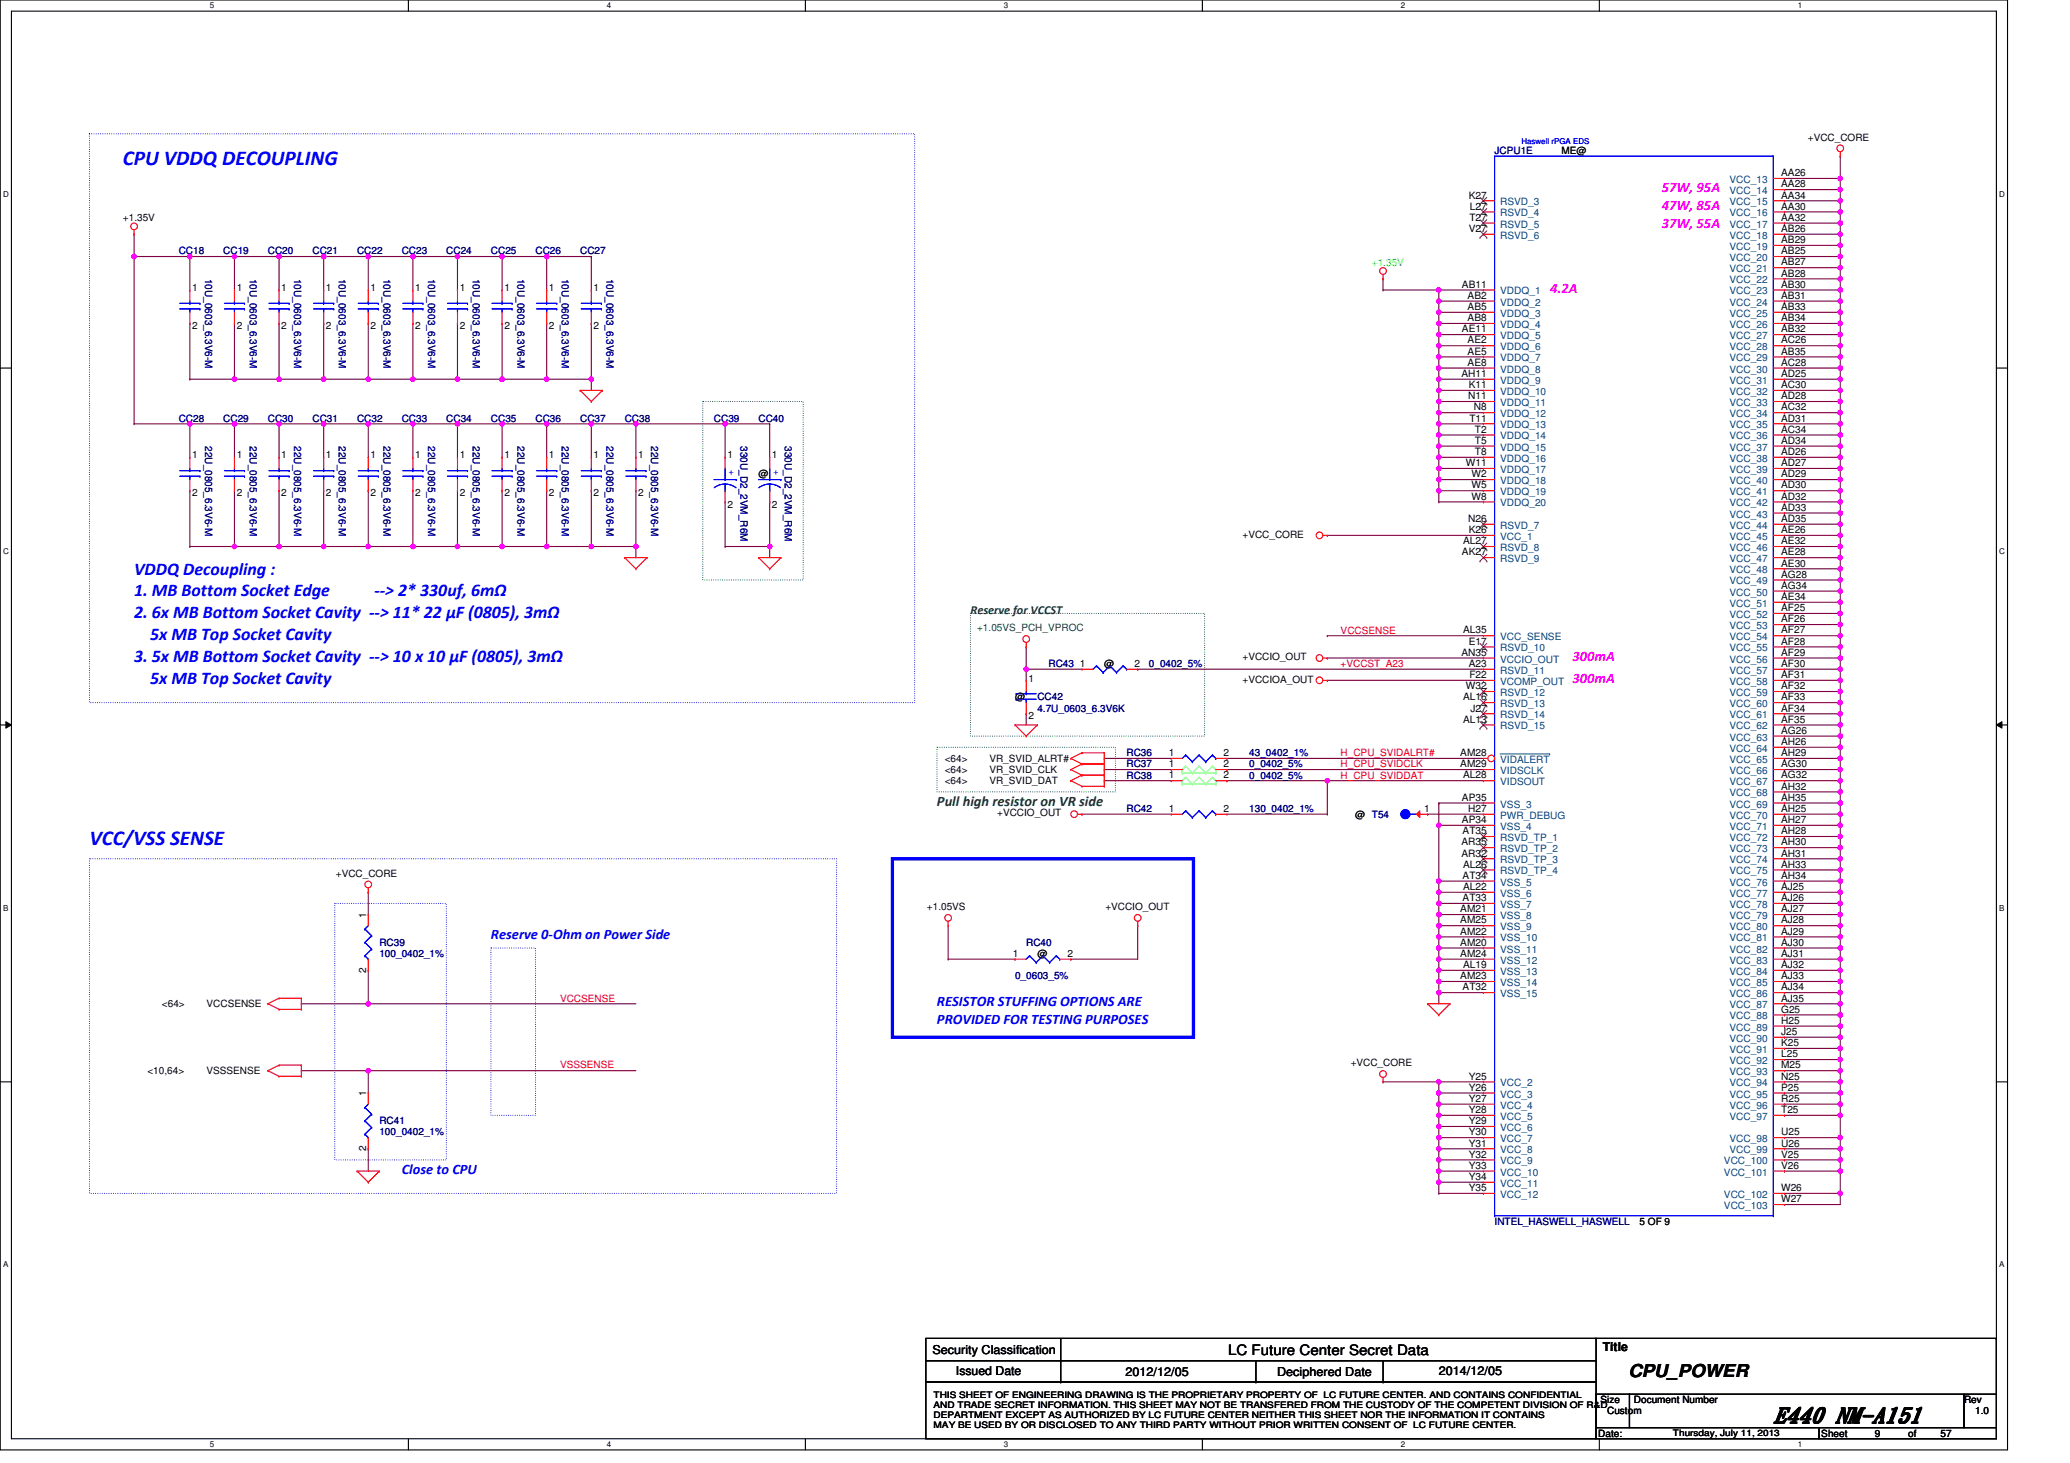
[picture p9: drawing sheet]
<svg xmlns="http://www.w3.org/2000/svg" width="297mm" height="210mm" viewBox="0 0 297 210" stroke-linecap="round" stroke-linejoin="round" font-family="sans-serif">
<defs><g id="words">
<g font-size="3" fill="#00f">
<text x="17.6" y="23.7">CPU VDDQ DECOUPLING</text>
<text x="12.8" y="121.3">VCC/VSS SENSE</text>
</g>
<text font-size="3" x="254.6" y="204.1">E440 NM-A151</text>
<g font-size="2.6" fill="#00f">
<text x="19.2" y="82.4">VDDQ Decoupling :</text>
<text x="19.2" y="85.6">1. MB Bottom Socket Edge</text>
<text x="19.2" y="88.7">2. 6x MB Bottom Socket Cavity --&gt; 11* 22 μF (0805), 3mΩ</text>
<text x="53.7" y="85.6">--&gt; 2* 330uf, 6mΩ</text>
<text x="19.2" y="94.9">3. 5x MB Bottom Socket Cavity --&gt; 10 x 10 μF (0805), 3mΩ</text>
<text x="21.6" y="91.8">5x MB Top Socket Cavity</text>
<text x="21.6" y="98.1">5x MB Top Socket Cavity</text>
</g>
<text font-size="2.6" x="233.7" y="197.5">CPU_POWER</text>
<g font-size="2.1" fill="#f0f">
<text x="238.5" y="27.6">57W, 95A</text>
<text x="238.5" y="30.1">47W, 85A</text>
<text x="238.5" y="32.6">37W, 55A</text>
<text x="222.5" y="42">4.2A</text>
<text x="225.7" y="94.8">300mA</text>
<text x="225.7" y="98">300mA</text>
</g>
<text font-size="2.1" fill="#008000" x="134.5" y="115.6">Pull high resistor on VR side</text>
<g font-size="2.1" fill="#00f">
<text x="70.4" y="134.8">Reserve 0-Ohm on Power Side</text>
<text x="134.5" y="144.4">RESISTOR STUFFING OPTIONS ARE</text>
<text x="134.5" y="146.9">PROVIDED FOR TESTING PURPOSES</text>
<text x="57.6" y="168.4">Close to CPU</text>
</g>
<text font-size="2.1" x="176.2" y="194.4">LC Future Center Secret Data</text>
<text font-size="1.8" fill="#008000" x="139.3" y="88.1">Reserve for VCCST</text>
<g font-size="1.8">
<text x="133.8" y="194.3">Security Classification</text>
<text x="137.2" y="197.3">Issued Date</text>
<text x="161.5" y="197.5">2012/12/05</text>
<text x="183.3" y="197.5">Deciphered Date</text>
<text x="206.5" y="197.3">2014/12/05</text>
<text x="230" y="193.8">Title</text>
</g>
<g font-size="1.4" fill="#000080">
<text x="214.5" y="22.1">JCPU1E</text>
<text x="25.6" y="36.5">CC18</text>
<text x="29.4" y="40" transform="rotate(90 29.4 40)">10U_0603_6.3V6-M</text>
<text x="32" y="36.5">CC19</text>
<text x="35.8" y="40" transform="rotate(90 35.8 40)">10U_0603_6.3V6-M</text>
<text x="38.4" y="36.5">CC20</text>
<text x="42.2" y="40" transform="rotate(90 42.2 40)">10U_0603_6.3V6-M</text>
<text x="44.8" y="36.5">CC21</text>
<text x="48.6" y="40" transform="rotate(90 48.6 40)">10U_0603_6.3V6-M</text>
<text x="51.2" y="36.5">CC22</text>
<text x="55" y="40" transform="rotate(90 55 40)">10U_0603_6.3V6-M</text>
<text x="57.6" y="36.5">CC23</text>
<text x="61.4" y="40" transform="rotate(90 61.4 40)">10U_0603_6.3V6-M</text>
<text x="64" y="36.5">CC24</text>
<text x="67.8" y="40" transform="rotate(90 67.8 40)">10U_0603_6.3V6-M</text>
<text x="70.4" y="36.5">CC25</text>
<text x="74.2" y="40" transform="rotate(90 74.2 40)">10U_0603_6.3V6-M</text>
<text x="76.8" y="36.5">CC26</text>
<text x="80.6" y="40" transform="rotate(90 80.6 40)">10U_0603_6.3V6-M</text>
<text x="83.2" y="36.5">CC27</text>
<text x="87" y="40" transform="rotate(90 87 40)">10U_0603_6.3V6-M</text>
<text x="25.6" y="60.5">CC28</text>
<text x="29.4" y="64" transform="rotate(90 29.4 64)">22U_0805_6.3V6-M</text>
<text x="32" y="60.5">CC29</text>
<text x="35.8" y="64" transform="rotate(90 35.8 64)">22U_0805_6.3V6-M</text>
<text x="38.4" y="60.5">CC30</text>
<text x="42.2" y="64" transform="rotate(90 42.2 64)">22U_0805_6.3V6-M</text>
<text x="44.8" y="60.5">CC31</text>
<text x="48.6" y="64" transform="rotate(90 48.6 64)">22U_0805_6.3V6-M</text>
<text x="51.2" y="60.5">CC32</text>
<text x="55" y="64" transform="rotate(90 55 64)">22U_0805_6.3V6-M</text>
<text x="57.6" y="60.5">CC33</text>
<text x="61.4" y="64" transform="rotate(90 61.4 64)">22U_0805_6.3V6-M</text>
<text x="64" y="60.5">CC34</text>
<text x="67.8" y="64" transform="rotate(90 67.8 64)">22U_0805_6.3V6-M</text>
<text x="70.4" y="60.5">CC35</text>
<text x="74.2" y="64" transform="rotate(90 74.2 64)">22U_0805_6.3V6-M</text>
<text x="76.8" y="60.5">CC36</text>
<text x="80.6" y="64" transform="rotate(90 80.6 64)">22U_0805_6.3V6-M</text>
<text x="83.2" y="60.5">CC37</text>
<text x="87" y="64" transform="rotate(90 87 64)">22U_0805_6.3V6-M</text>
<text x="89.7" y="60.5">CC38</text>
<text x="93.4" y="64" transform="rotate(90 93.4 64)">22U_0805_6.3V6-M</text>
<text x="102.5" y="60.5">CC39</text>
<text x="106.2" y="64" transform="rotate(90 106.2 64)">330U_D2_2VM_R6M</text>
<text x="108.9" y="60.5">CC40</text>
<text x="112.6" y="64" transform="rotate(90 112.6 64)">330U_D2_2VM_R6M</text>
<text x="150.5" y="95.7">RC43</text>
<text x="164.9" y="95.7">0_0402_5%</text>
<text x="148.9" y="100.5">CC42</text>
<text x="148.9" y="102.1">4.7U_0603_6.3V6K</text>
<text x="161.7" y="108.5">RC36</text>
<text x="161.7" y="110.1">RC37</text>
<text x="161.7" y="111.7">RC38</text>
<text x="179.3" y="108.5">43_0402_1%</text>
<text x="179.3" y="110.1">0_0402_5%</text>
<text x="179.3" y="111.7">0_0402_5%</text>
<text x="161.7" y="116.5">RC42</text>
<text x="179.3" y="116.5">130_0402_1%</text>
<text x="54.4" y="135.7">RC39</text>
<text x="54.4" y="137.3">100_0402_1%</text>
<text x="147.3" y="135.7">RC40</text>
<text x="145.7" y="140.5">0_0603_5%</text>
<text x="54.4" y="161.3">RC41</text>
<text x="54.4" y="162.9">100_0402_1%</text>
<text x="214.5" y="175.7">INTEL_HASWELL_HASWELL</text>
</g>
<g font-size="1.4">
<text x="224.1" y="22.1">ME@</text>
<text x="259.4" y="20.2">+VCC_CORE</text>
<text x="210.8" y="28.5">K27</text>
<text x="255.6" y="25.3">AA26</text>
<text x="255.6" y="26.9">AA28</text>
<text x="255.6" y="28.5">AA34</text>
<text x="17.6" y="31.7">+1.35V</text>
<text x="210.8" y="33.3">V27</text>
<text x="210.8" y="31.7">T27</text>
<text x="210.9" y="30.1">L27</text>
<text x="255.6" y="30.1">AA30</text>
<text x="255.6" y="31.7">AA32</text>
<text x="255.6" y="33.3">AB26</text>
<text x="255.6" y="34.9">AB29</text>
<text x="27.6" y="41.8">1</text>
<text x="34" y="41.8">1</text>
<text x="40.4" y="41.8">1</text>
<text x="46.8" y="41.8">1</text>
<text x="53.2" y="41.8">1</text>
<text x="59.6" y="41.8">1</text>
<text x="66" y="41.8">1</text>
<text x="72.4" y="41.8">1</text>
<text x="78.8" y="41.8">1</text>
<text x="85.2" y="41.8">1</text>
<text x="209.8" y="41.3">AB11</text>
<text x="255.6" y="36.5">AB25</text>
<text x="255.6" y="38.1">AB27</text>
<text x="255.6" y="39.7">AB28</text>
<text x="255.6" y="41.3">AB30</text>
<text x="27.6" y="47.2">2</text>
<text x="34" y="47.2">2</text>
<text x="40.4" y="47.2">2</text>
<text x="46.8" y="47.2">2</text>
<text x="53.2" y="47.2">2</text>
<text x="59.6" y="47.2">2</text>
<text x="66" y="47.2">2</text>
<text x="72.4" y="47.2">2</text>
<text x="78.8" y="47.2">2</text>
<text x="85.2" y="47.2">2</text>
<text x="209.8" y="47.7">AE11</text>
<text x="210.6" y="42.9">AB2</text>
<text x="210.6" y="44.5">AB5</text>
<text x="210.6" y="46.1">AB8</text>
<text x="255.6" y="42.9">AB31</text>
<text x="255.6" y="44.5">AB33</text>
<text x="255.6" y="46.1">AB34</text>
<text x="255.6" y="47.7">AB32</text>
<text x="210.6" y="49.3">AE2</text>
<text x="210.6" y="50.9">AE5</text>
<text x="210.6" y="52.5">AE8</text>
<text x="255.6" y="49.3">AC26</text>
<text x="255.6" y="50.9">AB35</text>
<text x="255.6" y="52.5">AC28</text>
<text x="209.7" y="54.1">AH11</text>
<text x="210.7" y="57.3">N11</text>
<text x="210.8" y="55.7">K11</text>
<text x="211.5" y="58.9">N8</text>
<text x="255.6" y="54.1">AD25</text>
<text x="255.6" y="55.7">AC30</text>
<text x="255.6" y="57.3">AD28</text>
<text x="255.6" y="58.9">AC32</text>
<text x="27.6" y="65.8">1</text>
<text x="34" y="65.8">1</text>
<text x="40.4" y="65.8">1</text>
<text x="46.8" y="65.8">1</text>
<text x="53.2" y="65.8">1</text>
<text x="59.6" y="65.8">1</text>
<text x="66" y="65.8">1</text>
<text x="72.4" y="65.8">1</text>
<text x="78.8" y="65.8">1</text>
<text x="85.2" y="65.8">1</text>
<text x="91.6" y="65.8">1</text>
<text x="104.4" y="65.8">1</text>
<text x="110.8" y="65.8">1</text>
<text x="210.8" y="60.5">T11</text>
<text x="211.7" y="62.1">T2</text>
<text x="211.7" y="63.7">T5</text>
<text x="211.7" y="65.3">T8</text>
<text x="255.6" y="60.5">AD31</text>
<text x="255.6" y="62.1">AC34</text>
<text x="255.6" y="63.7">AD34</text>
<text x="255.6" y="65.3">AD26</text>
<text x="27.6" y="71.2">2</text>
<text x="34" y="71.2">2</text>
<text x="40.4" y="71.2">2</text>
<text x="46.8" y="71.2">2</text>
<text x="53.2" y="71.2">2</text>
<text x="59.6" y="71.2">2</text>
<text x="66" y="71.2">2</text>
<text x="72.4" y="71.2">2</text>
<text x="78.8" y="71.2">2</text>
<text x="85.2" y="71.2">2</text>
<text x="91.6" y="71.2">2</text>
<text x="108.9" y="68.5">@ +</text>
<text x="210.4" y="66.9">W11</text>
<text x="211.2" y="68.5">W2</text>
<text x="211.2" y="70.1">W5</text>
<text x="211.2" y="71.7">W8</text>
<text x="255.6" y="66.9">AD27</text>
<text x="255.6" y="68.5">AD29</text>
<text x="255.6" y="70.1">AD30</text>
<text x="255.6" y="71.7">AD32</text>
<text x="104.4" y="72.8">2</text>
<text x="110.8" y="72.8">2</text>
<text x="178.3" y="77.1">+VCC_CORE</text>
<text x="210.7" y="74.9">N26</text>
<text x="210.8" y="76.5">K26</text>
<text x="255.6" y="73.3">AD33</text>
<text x="255.6" y="74.9">AD35</text>
<text x="255.6" y="76.5">AE26</text>
<text x="209.8" y="79.7">AK27</text>
<text x="210" y="78.1">AL27</text>
<text x="255.6" y="78.1">AE32</text>
<text x="255.6" y="79.7">AE28</text>
<text x="255.6" y="81.3">AE30</text>
<text x="255.6" y="82.9">AG28</text>
<text x="255.6" y="84.5">AG34</text>
<text x="255.6" y="86.1">AE34</text>
<text x="255.6" y="87.7">AF25</text>
<text x="255.6" y="89.3">AF26</text>
<text x="154.9" y="95.7">1</text>
<text x="158.5" y="95.7">@</text>
<text x="162.8" y="95.7">2</text>
<text x="178.3" y="94.7">+VCCIO_OUT</text>
<text x="209.7" y="94.1">AN35</text>
<text x="210" y="90.9">AL35</text>
<text x="210.8" y="92.5">E17</text>
<text x="210.8" y="95.7">A23</text>
<text x="255.6" y="90.9">AF27</text>
<text x="255.6" y="92.5">AF28</text>
<text x="255.6" y="94.1">AF29</text>
<text x="255.6" y="95.7">AF30</text>
<text x="145.7" y="100.5">@</text>
<text x="147.6" y="97.8">1</text>
<text x="178.3" y="97.9">+VCCIOA_OUT</text>
<text x="210" y="100.5">AL16</text>
<text x="210.4" y="98.9">W32</text>
<text x="210.8" y="97.3">F22</text>
<text x="255.6" y="97.3">AF31</text>
<text x="255.6" y="98.9">AF32</text>
<text x="255.6" y="100.5">AF33</text>
<text x="147.6" y="103.2">2</text>
<text x="210" y="103.7">AL13</text>
<text x="211" y="102.1">J27</text>
<text x="255.6" y="102.1">AF34</text>
<text x="255.6" y="103.7">AF35</text>
<text x="255.6" y="105.3">AG26</text>
<text x="255.6" y="106.9">AH26</text>
<text x="135.6" y="109.3">&lt;64&gt;</text>
<text x="135.6" y="110.9">&lt;64&gt;</text>
<text x="135.6" y="112.5">&lt;64&gt;</text>
<text x="142" y="109.3">VR_SVID_ALRT#</text>
<text x="142" y="110.9">VR_SVID_CLK</text>
<text x="142" y="112.5">VR_SVID_DAT</text>
<text x="167.7" y="108.5">1</text>
<text x="167.7" y="110.1">1</text>
<text x="167.7" y="111.7">1</text>
<text x="175.6" y="108.5">2</text>
<text x="175.6" y="110.1">2</text>
<text x="175.6" y="111.7">2</text>
<text x="209.6" y="108.5">AM28</text>
<text x="209.6" y="110.1">AM29</text>
<text x="210" y="111.7">AL28</text>
<text x="255.6" y="108.5">AH29</text>
<text x="255.6" y="110.1">AG30</text>
<text x="255.6" y="111.7">AG32</text>
<text x="255.6" y="113.3">AH32</text>
<text x="143.1" y="117.1">+VCCIO_OUT</text>
<text x="167.7" y="116.5">1</text>
<text x="175.6" y="116.5">2</text>
<text x="194.5" y="117.3">@ T54</text>
<text x="204.4" y="116.5">1</text>
<text x="209.8" y="114.9">AP35</text>
<text x="209.8" y="118.1">AP34</text>
<text x="209.9" y="119.7">AT35</text>
<text x="210.7" y="116.5">H27</text>
<text x="255.6" y="114.9">AH35</text>
<text x="255.6" y="116.5">AH25</text>
<text x="255.6" y="118.1">AH27</text>
<text x="255.6" y="119.7">AH28</text>
<text x="48.2" y="125.8">+VCC_CORE</text>
<text x="209.7" y="121.3">AR35</text>
<text x="209.7" y="122.9">AR32</text>
<text x="210" y="124.5">AL26</text>
<text x="255.6" y="121.3">AH30</text>
<text x="255.6" y="122.9">AH31</text>
<text x="255.6" y="124.5">AH33</text>
<text x="52.5" y="131.7" transform="rotate(-90 52.5 131.7)">1</text>
<text x="133" y="130.6">+1.05VS</text>
<text x="158.6" y="130.6">+VCCIO_OUT</text>
<text x="209.6" y="130.9">AM21</text>
<text x="209.9" y="126.1">AT34</text>
<text x="209.9" y="129.3">AT33</text>
<text x="210" y="127.7">AL22</text>
<text x="255.6" y="126.1">AH34</text>
<text x="255.6" y="127.7">AJ25</text>
<text x="255.6" y="129.3">AJ26</text>
<text x="255.6" y="130.9">AJ27</text>
<text x="145.3" y="137.3">1</text>
<text x="148.9" y="137.3">@</text>
<text x="153.2" y="137.3">2</text>
<text x="209.6" y="132.5">AM25</text>
<text x="209.6" y="134.1">AM22</text>
<text x="209.6" y="135.7">AM20</text>
<text x="209.6" y="137.3">AM24</text>
<text x="255.6" y="132.5">AJ28</text>
<text x="255.6" y="134.1">AJ29</text>
<text x="255.6" y="135.7">AJ30</text>
<text x="255.6" y="137.3">AJ31</text>
<text x="52.5" y="139.5" transform="rotate(-90 52.5 139.5)">2</text>
<text x="209.6" y="140.5">AM23</text>
<text x="209.9" y="142.1">AT32</text>
<text x="210" y="138.9">AL19</text>
<text x="255.6" y="138.9">AJ32</text>
<text x="255.6" y="140.5">AJ33</text>
<text x="255.6" y="142.1">AJ34</text>
<text x="255.6" y="143.7">AJ35</text>
<text x="23.2" y="144.5">&lt;64&gt;</text>
<text x="29.6" y="144.5">VCCSENSE</text>
<text x="255.6" y="145.3">G25</text>
<text x="255.6" y="146.9">H25</text>
<text x="255.6" y="148.5">J25</text>
<text x="21.2" y="154.1">&lt;10,64&gt;</text>
<text x="29.6" y="154.1">VSSSENSE</text>
<text x="193.8" y="153">+VCC_CORE</text>
<text x="210.8" y="154.9">Y25</text>
<text x="255.6" y="150.1">K25</text>
<text x="255.6" y="151.7">L25</text>
<text x="255.6" y="153.3">M25</text>
<text x="255.6" y="154.9">N25</text>
<text x="52.5" y="157.3" transform="rotate(-90 52.5 157.3)">1</text>
<text x="210.8" y="156.5">Y26</text>
<text x="210.8" y="158.1">Y27</text>
<text x="210.8" y="159.7">Y28</text>
<text x="210.8" y="161.3">Y29</text>
<text x="255.6" y="156.5">P25</text>
<text x="255.6" y="158.1">R25</text>
<text x="255.6" y="159.7">T25</text>
<text x="52.5" y="165.1" transform="rotate(-90 52.5 165.1)">2</text>
<text x="210.8" y="162.9">Y30</text>
<text x="210.8" y="164.5">Y31</text>
<text x="210.8" y="166.1">Y32</text>
<text x="210.8" y="167.7">Y33</text>
<text x="255.6" y="162.9">U25</text>
<text x="255.6" y="164.5">U26</text>
<text x="255.6" y="166.1">V25</text>
<text x="255.6" y="167.7">V26</text>
<text x="210.8" y="169.3">Y34</text>
<text x="210.8" y="170.9">Y35</text>
<text x="255.6" y="170.9">W26</text>
<text x="255.6" y="172.5">W27</text>
<text x="235.3" y="175.7">5 OF 9</text>
<text x="229.7" y="201.3">Size</text>
<text x="230.6" y="202.9">Custom</text>
<text x="234.5" y="201.3">Document Number</text>
<text x="281.8" y="201.3">Rev</text>
<text x="283.4" y="202.9">1.0</text>
<text x="229.4" y="206.1">Date:</text>
<text x="261.4" y="206.1">Sheet</text>
<text x="269" y="206.1">9</text>
<text x="273.8" y="206.1">of</text>
<text x="278.5" y="206.1">57</text>
</g>
<g font-size="1.4" fill="#004080">
<text x="215.3" y="29.5">RSVD_3</text>
<text x="248.2" y="26.3">VCC_13</text>
<text x="248.2" y="27.9">VCC_14</text>
<text x="248.2" y="29.5">VCC_15</text>
<text x="215.3" y="31.1">RSVD_4</text>
<text x="215.3" y="32.7">RSVD_5</text>
<text x="215.3" y="34.3">RSVD_6</text>
<text x="248.2" y="31.1">VCC_16</text>
<text x="248.2" y="32.7">VCC_17</text>
<text x="248.2" y="34.3">VCC_18</text>
<text x="248.2" y="35.9">VCC_19</text>
<text x="248.2" y="37.5">VCC_20</text>
<text x="248.2" y="39.1">VCC_21</text>
<text x="248.2" y="40.7">VCC_22</text>
<text x="215.3" y="42.3">VDDQ_1</text>
<text x="215.3" y="43.9">VDDQ_2</text>
<text x="215.3" y="45.5">VDDQ_3</text>
<text x="215.3" y="47.1">VDDQ_4</text>
<text x="248.2" y="42.3">VCC_23</text>
<text x="248.2" y="43.9">VCC_24</text>
<text x="248.2" y="45.5">VCC_25</text>
<text x="248.2" y="47.1">VCC_26</text>
<text x="215.3" y="48.7">VDDQ_5</text>
<text x="215.3" y="50.3">VDDQ_6</text>
<text x="215.3" y="51.9">VDDQ_7</text>
<text x="215.3" y="53.5">VDDQ_8</text>
<text x="248.2" y="48.7">VCC_27</text>
<text x="248.2" y="50.3">VCC_28</text>
<text x="248.2" y="51.9">VCC_29</text>
<text x="248.2" y="53.5">VCC_30</text>
<text x="215.3" y="55.1">VDDQ_9</text>
<text x="215.3" y="56.7">VDDQ_10</text>
<text x="215.3" y="58.3">VDDQ_11</text>
<text x="215.3" y="59.9">VDDQ_12</text>
<text x="248.2" y="55.1">VCC_31</text>
<text x="248.2" y="56.7">VCC_32</text>
<text x="248.2" y="58.3">VCC_33</text>
<text x="248.2" y="59.9">VCC_34</text>
<text x="215.3" y="61.5">VDDQ_13</text>
<text x="215.3" y="63.1">VDDQ_14</text>
<text x="215.3" y="64.7">VDDQ_15</text>
<text x="248.2" y="61.5">VCC_35</text>
<text x="248.2" y="63.1">VCC_36</text>
<text x="248.2" y="64.7">VCC_37</text>
<text x="215.3" y="66.3">VDDQ_16</text>
<text x="215.3" y="67.9">VDDQ_17</text>
<text x="215.3" y="69.5">VDDQ_18</text>
<text x="215.3" y="71.1">VDDQ_19</text>
<text x="248.2" y="66.3">VCC_38</text>
<text x="248.2" y="67.9">VCC_39</text>
<text x="248.2" y="69.5">VCC_40</text>
<text x="248.2" y="71.1">VCC_41</text>
<text x="215.3" y="72.7">VDDQ_20</text>
<text x="215.3" y="75.9">RSVD_7</text>
<text x="215.3" y="77.5">VCC_1</text>
<text x="248.2" y="72.7">VCC_42</text>
<text x="248.2" y="74.3">VCC_43</text>
<text x="248.2" y="75.9">VCC_44</text>
<text x="248.2" y="77.5">VCC_45</text>
<text x="215.3" y="79.1">RSVD_8</text>
<text x="215.3" y="80.7">RSVD_9</text>
<text x="248.2" y="79.1">VCC_46</text>
<text x="248.2" y="80.7">VCC_47</text>
<text x="248.2" y="82.3">VCC_48</text>
<text x="248.2" y="83.9">VCC_49</text>
<text x="248.2" y="85.5">VCC_50</text>
<text x="248.2" y="87.1">VCC_51</text>
<text x="248.2" y="88.7">VCC_52</text>
<text x="215.3" y="91.9">VCC_SENSE</text>
<text x="215.3" y="93.5">RSVD_10</text>
<text x="215.3" y="95.1">VCCIO_OUT</text>
<text x="248.2" y="90.3">VCC_53</text>
<text x="248.2" y="91.9">VCC_54</text>
<text x="248.2" y="93.5">VCC_55</text>
<text x="248.2" y="95.1">VCC_56</text>
<text x="215.3" y="96.7">RSVD_11</text>
<text x="215.3" y="98.3">VCOMP_OUT</text>
<text x="215.3" y="99.9">RSVD_12</text>
<text x="215.3" y="101.5">RSVD_13</text>
<text x="248.2" y="96.7">VCC_57</text>
<text x="248.2" y="98.3">VCC_58</text>
<text x="248.2" y="99.9">VCC_59</text>
<text x="248.2" y="101.5">VCC_60</text>
<text x="215.3" y="103.1">RSVD_14</text>
<text x="215.3" y="104.7">RSVD_15</text>
<text x="248.2" y="103.1">VCC_61</text>
<text x="248.2" y="104.7">VCC_62</text>
<text x="248.2" y="106.3">VCC_63</text>
<text x="248.2" y="107.9">VCC_64</text>
<text x="215.3" y="109.5">VIDALERT</text>
<text x="215.3" y="111.1">VIDSCLK</text>
<text x="215.3" y="112.7">VIDSOUT</text>
<text x="248.2" y="109.5">VCC_65</text>
<text x="248.2" y="111.1">VCC_66</text>
<text x="248.2" y="112.7">VCC_67</text>
<text x="215.3" y="115.9">VSS_3</text>
<text x="215.3" y="117.5">PWR_DEBUG</text>
<text x="215.3" y="119.1">VSS_4</text>
<text x="248.2" y="114.3">VCC_68</text>
<text x="248.2" y="115.9">VCC_69</text>
<text x="248.2" y="117.5">VCC_70</text>
<text x="248.2" y="119.1">VCC_71</text>
<text x="215.3" y="120.7">RSVD_TP_1</text>
<text x="215.3" y="122.3">RSVD_TP_2</text>
<text x="215.3" y="123.9">RSVD_TP_3</text>
<text x="215.3" y="125.5">RSVD_TP_4</text>
<text x="248.2" y="120.7">VCC_72</text>
<text x="248.2" y="122.3">VCC_73</text>
<text x="248.2" y="123.9">VCC_74</text>
<text x="248.2" y="125.5">VCC_75</text>
<text x="215.3" y="127.1">VSS_5</text>
<text x="215.3" y="128.7">VSS_6</text>
<text x="215.3" y="130.3">VSS_7</text>
<text x="215.3" y="131.9">VSS_8</text>
<text x="248.2" y="127.1">VCC_76</text>
<text x="248.2" y="128.7">VCC_77</text>
<text x="248.2" y="130.3">VCC_78</text>
<text x="248.2" y="131.9">VCC_79</text>
<text x="215.3" y="133.5">VSS_9</text>
<text x="215.3" y="135.1">VSS_10</text>
<text x="215.3" y="136.7">VSS_11</text>
<text x="248.2" y="133.5">VCC_80</text>
<text x="248.2" y="135.1">VCC_81</text>
<text x="248.2" y="136.7">VCC_82</text>
<text x="215.3" y="138.3">VSS_12</text>
<text x="215.3" y="139.9">VSS_13</text>
<text x="215.3" y="141.5">VSS_14</text>
<text x="215.3" y="143.1">VSS_15</text>
<text x="248.2" y="138.3">VCC_83</text>
<text x="248.2" y="139.9">VCC_84</text>
<text x="248.2" y="141.5">VCC_85</text>
<text x="248.2" y="143.1">VCC_86</text>
<text x="248.2" y="144.7">VCC_87</text>
<text x="248.2" y="146.3">VCC_88</text>
<text x="248.2" y="147.9">VCC_89</text>
<text x="248.2" y="149.5">VCC_90</text>
<text x="215.3" y="155.9">VCC_2</text>
<text x="248.2" y="151.1">VCC_91</text>
<text x="248.2" y="152.7">VCC_92</text>
<text x="248.2" y="154.3">VCC_93</text>
<text x="248.2" y="155.9">VCC_94</text>
<text x="215.3" y="157.5">VCC_3</text>
<text x="215.3" y="159.1">VCC_4</text>
<text x="215.3" y="160.7">VCC_5</text>
<text x="248.2" y="157.5">VCC_95</text>
<text x="248.2" y="159.1">VCC_96</text>
<text x="248.2" y="160.7">VCC_97</text>
<text x="215.3" y="162.3">VCC_6</text>
<text x="215.3" y="163.9">VCC_7</text>
<text x="215.3" y="165.5">VCC_8</text>
<text x="215.3" y="167.1">VCC_9</text>
<text x="247.4" y="167.1">VCC_100</text>
<text x="248.2" y="163.9">VCC_98</text>
<text x="248.2" y="165.5">VCC_99</text>
<text x="215.3" y="168.7">VCC_10</text>
<text x="215.3" y="170.3">VCC_11</text>
<text x="215.3" y="171.9">VCC_12</text>
<text x="247.4" y="168.7">VCC_101</text>
<text x="247.4" y="171.9">VCC_102</text>
<text x="247.4" y="173.5">VCC_103</text>
</g>
<text font-size="1.4" fill="#0f0" x="196.9" y="38.1">+1.35V</text>
<text font-size="1.4" fill="#00f" x="104.5" y="68.2">+</text>
<text font-size="1.4" fill="#008000" x="140.2" y="90.6">+1.05VS_PCH_VPROC</text>
<g font-size="1.4" fill="#f00">
<text x="192.4" y="90.9">VCCSENSE</text>
<text x="192.4" y="95.7">+VCCST_A23</text>
<text x="192.4" y="108.5">H_CPU_SVIDALRT#</text>
<text x="192.4" y="110.1">H_CPU_SVIDCLK</text>
<text x="192.4" y="111.7">H_CPU_SVIDDAT</text>
<text x="80.4" y="143.7">VCCSENSE</text>
<text x="80.4" y="153.3">VSSSENSE</text>
</g>
<g font-size="1.3">
<text x="134" y="200.5">THIS SHEET OF ENGINEERING DRAWING IS THE PROPRIETARY PROPERTY OF LC FUTURE CENTER. AND CONTAINS CONFIDENTIAL</text>
<text x="134" y="202">AND TRADE SECRET INFORMATION. THIS SHEET MAY NOT BE TRANSFERED FROM THE CUSTODY OF THE COMPETENT DIVISION OF R&amp;D</text>
<text x="134" y="203.5">DEPARTMENT EXCEPT AS AUTHORIZED BY LC FUTURE CENTER NEITHER THIS SHEET NOR THE INFORMATION IT CONTAINS</text>
<text x="134" y="204.9">MAY BE USED BY OR DISCLOSED TO ANY THIRD PARTY WITHOUT PRIOR WRITTEN CONSENT OF LC FUTURE CENTER.</text>
<text x="240.1" y="206">Thursday, July 11, 2013</text>
</g>
<g font-size="1.1">
<text x="30.1" y="1.2">5</text>
<text x="87.1" y="1.2">4</text>
<text x="144.1" y="1.2">3</text>
<text x="201" y="1.2">2</text>
<text x="258" y="1.2">1</text>
<text x=".4" y="28.2">D</text>
<text x="286.9" y="28.2">D</text>
<text x=".4" y="79.4">C</text>
<text x="286.9" y="79.4">C</text>
<text x=".4" y="130.6">B</text>
<text x="286.9" y="130.6">B</text>
<text x=".4" y="181.9">A</text>
<text x="286.9" y="181.9">A</text>
<text x="30.1" y="207.6">5</text>
<text x="87.1" y="207.6">4</text>
<text x="144.1" y="207.6">3</text>
<text x="201" y="207.6">2</text>
<text x="258" y="207.6">1</text>
</g>
<text font-size="1.1" fill="#00f" x="218.3" y="20.7">Haswell rPGA EDS</text>
</g></defs>
<path d="M0 0h288.1v208h-288.1zM1.6 1.6h284.9v204.8h-284.9z" fill="none" stroke="#000" stroke-width=".16"/>
<g fill="#fff">
<path d="M30.1 .2h.7v1.2h-.7z"/>
<path d="M30.1 206.6h.7v1.3h-.7z"/>
</g>
<path d="M58.6 0v1.6M58.6 206.4v1.6" fill="none" stroke="#000" stroke-width=".16"/>
<g fill="#fff">
<path d="M87.1 .2h.6v1.2h-.6z"/>
<path d="M87.1 206.6h.6v1.3h-.6z"/>
</g>
<path d="M115.6 0v1.6M115.6 206.4v1.6" fill="none" stroke="#000" stroke-width=".16"/>
<g fill="#fff">
<path d="M144.1 .2h.6v1.2h-.6z"/>
<path d="M144.1 206.6h.6v1.3h-.6z"/>
</g>
<path d="M172.5 0v1.6M172.5 206.4v1.6" fill="none" stroke="#000" stroke-width=".16"/>
<g fill="#fff">
<path d="M201 .2h.7v1.2h-.7z"/>
<path d="M201 206.6h.7v1.3h-.7z"/>
</g>
<path d="M229.5 0v1.6M229.5 206.4v1.6" fill="none" stroke="#000" stroke-width=".16"/>
<g fill="#fff">
<path d="M258 .2h.6v1.2h-.6z"/>
<path d="M258 206.6h.6v1.3h-.6z"/>
<path d="M.4 27.2h.9v1.3h-.9z"/>
<path d="M286.9 27.2h.8v1.3h-.8z"/>
<path d="M.4 78.4h.9v1.3h-.9z"/>
<path d="M286.9 78.4h.8v1.3h-.8z"/>
</g>
<path d="M0 52.8h1.6M286.5 52.8h1.6" fill="none" stroke="#000" stroke-width=".16"/>
<g fill="#fff">
<path d="M.4 129.6h.8v1.3h-.8z"/>
<path d="M286.9 129.6h.7v1.3h-.7z"/>
</g>
<path d="M0 104h1.6M286.5 104h1.6" fill="none" stroke="#000" stroke-width=".16"/>
<path d="M.8 103.5l.8 .5-.8 .5zM286.5 104l.8-.5v1z" fill="#000"/>
<path d="M.8 103.5l.8 .5-.8 .5zM286.5 104l.8-.5v1z" fill="none" stroke="#000" stroke-width=".14"/>
<g fill="#fff">
<path d="M.4 180.8h.8v1.3h-.8z"/>
<path d="M286.9 180.8h.7v1.3h-.7z"/>
</g>
<path d="M0 155.2h1.6M286.5 155.2h1.6" fill="none" stroke="#000" stroke-width=".16"/>
<path d="M12.8 19.2h118.5v81.6h-118.5zM12.8 123.2h107.3v48h-107.3zM48 129.6h16v36.8h-16zM70.4 136h6.4v24h-6.4z" fill="none" stroke="#00f" stroke-width=".16" stroke-dasharray="0 .3"/>
<path d="M100.9 57.6h14.4v25.6h-14.4zM139.3 88h33.6v17.6h-33.6zM134.5 107.2h25.6v6.4h-25.6z" fill="none" stroke="#008000" stroke-width=".16" stroke-dasharray="0 .3"/>
<path d="M128.1 123.2h43.2v25.6h-43.2z" fill="none" stroke="#00f" stroke-width=".48"/>
<path d="M52.8 78.4h.1M52.8 78.4h6.4" fill="none" stroke="#800040" stroke-width=".16"/>
<circle cx="52.8" cy="78.4" r=".31" fill="#f0f"/>
<circle cx="52.8" cy="78.4" r=".31" fill="none" stroke="#f0f" stroke-width=".16"/>
<path d="M78.4 36.8h.1M78.4 36.8v4.8" fill="none" stroke="#800040" stroke-width=".16"/>
<circle cx="78.4" cy="36.8" r=".31" fill="#f0f"/>
<circle cx="78.4" cy="36.8" r=".31" fill="none" stroke="#f0f" stroke-width=".16"/>
<path d="M72 36.8h.1M72 36.8h12.8M78.4 36.8h.1M84.8 36.8h.1M84.8 36.8v4.8M27.2 78.4h.1M27.2 78.4h6.4M78.4 60.8h.1M78.4 60.8h6.4" fill="none" stroke="#800040" stroke-width=".16"/>
<circle cx="78.4" cy="60.8" r=".31" fill="#f0f"/>
<circle cx="78.4" cy="60.8" r=".31" fill="none" stroke="#f0f" stroke-width=".16"/>
<g fill="none" stroke="#800040" stroke-width=".16">
<path d="M19.2 33.6h.1M19.2 33.6v3.2M27.2 70.4h.1M27.2 70.4v8M65.6 70.4h.1M65.6 60.8h.1M65.6 60.8v4.8M65.6 70.4v8M65.6 60.8h6.4M72 70.4h.1M72 60.8h.1M72 60.8v4.8"/>
<path d="M72 70.4v8M91.3 70.4h.1M91.3 70.4v8"/>
</g>
<circle cx="65.6" cy="60.8" r=".31" fill="#f0f"/>
<circle cx="65.6" cy="60.8" r=".31" fill="none" stroke="#f0f" stroke-width=".16"/>
<path d="M72 60.8h.1M72 60.8h6.4" fill="none" stroke="#800040" stroke-width=".16"/>
<circle cx="72" cy="60.8" r=".31" fill="#f0f"/>
<circle cx="72" cy="60.8" r=".31" fill="none" stroke="#f0f" stroke-width=".16"/>
<path d="M52.8 36.8h.1M52.8 36.8v4.8M33.6 70.4h.1M33.6 60.8h.1M33.6 60.8v4.8M33.6 70.4v8M33.6 60.8h6.4" fill="none" stroke="#800040" stroke-width=".16"/>
<circle cx="33.6" cy="60.8" r=".31" fill="#f0f"/>
<circle cx="33.6" cy="60.8" r=".31" fill="none" stroke="#f0f" stroke-width=".16"/>
<path d="M46.4 36.8h.1M46.4 36.8h6.4" fill="none" stroke="#800040" stroke-width=".16"/>
<circle cx="46.4" cy="36.8" r=".31" fill="#f0f"/>
<circle cx="46.4" cy="36.8" r=".31" fill="none" stroke="#f0f" stroke-width=".16"/>
<path d="M65.6 78.4h.1M65.6 78.4h6.4" fill="none" stroke="#800040" stroke-width=".16"/>
<circle cx="65.6" cy="78.4" r=".31" fill="#f0f"/>
<circle cx="65.6" cy="78.4" r=".31" fill="none" stroke="#f0f" stroke-width=".16"/>
<path d="M19.2 60.8h.1M19.2 60.8h8M40 78.4h.1M40 78.4h6.4" fill="none" stroke="#800040" stroke-width=".16"/>
<circle cx="40" cy="78.4" r=".31" fill="#f0f"/>
<circle cx="40" cy="78.4" r=".31" fill="none" stroke="#f0f" stroke-width=".16"/>
<path d="M40 36.8h.1M40 36.8v4.8" fill="none" stroke="#800040" stroke-width=".16"/>
<circle cx="40" cy="36.8" r=".31" fill="#f0f"/>
<circle cx="40" cy="36.8" r=".31" fill="none" stroke="#f0f" stroke-width=".16"/>
<path d="M46.4 36.8h.1M46.4 36.8v4.8" fill="none" stroke="#800040" stroke-width=".16"/>
<circle cx="46.4" cy="36.8" r=".31" fill="#f0f"/>
<circle cx="46.4" cy="36.8" r=".31" fill="none" stroke="#f0f" stroke-width=".16"/>
<path d="M40 46.4h.1M40 46.4v8M46.4 46.4h.1M46.4 46.4v8M84.8 78.4h.1M84.8 78.4h6.5" fill="none" stroke="#800040" stroke-width=".16"/>
<circle cx="84.8" cy="78.4" r=".31" fill="#f0f"/>
<circle cx="84.8" cy="78.4" r=".31" fill="none" stroke="#f0f" stroke-width=".16"/>
<path d="M72 54.4h.1M72 54.4h6.4" fill="none" stroke="#800040" stroke-width=".16"/>
<circle cx="72" cy="54.4" r=".31" fill="#f0f"/>
<circle cx="72" cy="54.4" r=".31" fill="none" stroke="#f0f" stroke-width=".16"/>
<path d="M46.4 54.4h.1M46.4 54.4h6.4" fill="none" stroke="#800040" stroke-width=".16"/>
<circle cx="46.4" cy="54.4" r=".31" fill="#f0f"/>
<circle cx="46.4" cy="54.4" r=".31" fill="none" stroke="#f0f" stroke-width=".16"/>
<path d="M27.2 54.4h.1M27.2 54.4h12.8M33.6 54.4h.1M52.8 54.4h.1M52.8 54.4h6.4" fill="none" stroke="#800040" stroke-width=".16"/>
<circle cx="33.6" cy="54.4" r=".31" fill="#f0f"/>
<circle cx="33.6" cy="54.4" r=".31" fill="none" stroke="#f0f" stroke-width=".16"/>
<path d="M40 54.4h.1M40 54.4h6.4M59.2 54.4h.1M59.2 54.4h12.8M65.6 54.4h.1" fill="none" stroke="#800040" stroke-width=".16"/>
<circle cx="40" cy="54.4" r=".31" fill="#f0f"/>
<circle cx="40" cy="54.4" r=".31" fill="none" stroke="#f0f" stroke-width=".16"/>
<path d="M59.2 36.8h.1M59.2 36.8v4.8" fill="none" stroke="#800040" stroke-width=".16"/>
<circle cx="59.2" cy="36.8" r=".31" fill="#f0f"/>
<circle cx="59.2" cy="36.8" r=".31" fill="none" stroke="#f0f" stroke-width=".16"/>
<path d="M52.8 36.8h.1M52.8 36.8h6.4" fill="none" stroke="#800040" stroke-width=".16"/>
<circle cx="52.8" cy="36.8" r=".31" fill="#f0f"/>
<circle cx="52.8" cy="36.8" r=".31" fill="none" stroke="#f0f" stroke-width=".16"/>
<path d="M78.4 70.4h.1M78.4 70.4v8M84.8 70.4h.1M84.8 60.8h.1M84.8 60.8v4.8M84.8 70.4v8" fill="none" stroke="#800040" stroke-width=".16"/>
<circle cx="84.8" cy="60.8" r=".31" fill="#f0f"/>
<circle cx="84.8" cy="60.8" r=".31" fill="none" stroke="#f0f" stroke-width=".16"/>
<path d="M65.6 46.4h.1M65.6 46.4v8M78.4 60.8h.1M78.4 60.8v4.8M84.8 60.8h.1M84.8 60.8h6.5" fill="none" stroke="#800040" stroke-width=".16"/>
<circle cx="65.6" cy="54.4" r=".31" fill="#f0f"/>
<circle cx="65.6" cy="54.4" r=".31" fill="none" stroke="#f0f" stroke-width=".16"/>
<path d="M72 46.4h.1M72 46.4v8M84.8 54.4h.1M84.8 54.4v1.6" fill="none" stroke="#800040" stroke-width=".16"/>
<circle cx="72" cy="54.4" r=".31" fill="#f0f"/>
<circle cx="72" cy="54.4" r=".31" fill="none" stroke="#f0f" stroke-width=".16"/>
<path d="M52.8 46.4h.1M52.8 46.4v8" fill="none" stroke="#800040" stroke-width=".16"/>
<circle cx="52.8" cy="54.4" r=".31" fill="#f0f"/>
<circle cx="52.8" cy="54.4" r=".31" fill="none" stroke="#f0f" stroke-width=".16"/>
<path d="M78.4 46.4h.1M78.4 46.4v8" fill="none" stroke="#800040" stroke-width=".16"/>
<circle cx="78.4" cy="54.4" r=".31" fill="#f0f"/>
<circle cx="78.4" cy="54.4" r=".31" fill="none" stroke="#f0f" stroke-width=".16"/>
<path d="M59.2 46.4h.1M59.2 46.4v8" fill="none" stroke="#800040" stroke-width=".16"/>
<circle cx="59.2" cy="54.4" r=".31" fill="#f0f"/>
<circle cx="59.2" cy="54.4" r=".31" fill="none" stroke="#f0f" stroke-width=".16"/>
<path d="M40 70.4h.1M40 60.8h.1M40 60.8v4.8M40 70.4v8M46.4 70.4h.1M46.4 60.8h.1M46.4 60.8v4.8M46.4 70.4v8M46.4 60.8h6.4" fill="none" stroke="#800040" stroke-width=".16"/>
<circle cx="46.4" cy="60.8" r=".31" fill="#f0f"/>
<circle cx="46.4" cy="60.8" r=".31" fill="none" stroke="#f0f" stroke-width=".16"/>
<path d="M40 60.8h.1M40 60.8h6.4" fill="none" stroke="#800040" stroke-width=".16"/>
<circle cx="40" cy="60.8" r=".31" fill="#f0f"/>
<circle cx="40" cy="60.8" r=".31" fill="none" stroke="#f0f" stroke-width=".16"/>
<path d="M19.2 36.8h.1M19.2 36.8v24" fill="none" stroke="#800040" stroke-width=".16"/>
<circle cx="19.2" cy="36.8" r=".31" fill="#f0f"/>
<circle cx="19.2" cy="36.8" r=".31" fill="none" stroke="#f0f" stroke-width=".16"/>
<path d="M59.2 78.4h.1M59.2 78.4h6.4" fill="none" stroke="#800040" stroke-width=".16"/>
<circle cx="59.2" cy="78.4" r=".31" fill="#f0f"/>
<circle cx="59.2" cy="78.4" r=".31" fill="none" stroke="#f0f" stroke-width=".16"/>
<path d="M27.2 36.8h.1M27.2 36.8v4.8" fill="none" stroke="#800040" stroke-width=".16"/>
<circle cx="27.2" cy="36.8" r=".31" fill="#f0f"/>
<circle cx="27.2" cy="36.8" r=".31" fill="none" stroke="#f0f" stroke-width=".16"/>
<path d="M33.6 36.8h.1M33.6 36.8v4.8" fill="none" stroke="#800040" stroke-width=".16"/>
<circle cx="33.6" cy="36.8" r=".31" fill="#f0f"/>
<circle cx="33.6" cy="36.8" r=".31" fill="none" stroke="#f0f" stroke-width=".16"/>
<path d="M19.2 36.8h.1M19.2 36.8h14.4M27.2 36.8h.1M27.2 46.4h.1M27.2 46.4v8M33.6 46.4h.1M33.6 46.4v8M33.6 78.4h.1M33.6 78.4h6.4" fill="none" stroke="#800040" stroke-width=".16"/>
<circle cx="33.6" cy="78.4" r=".31" fill="#f0f"/>
<circle cx="33.6" cy="78.4" r=".31" fill="none" stroke="#f0f" stroke-width=".16"/>
<path d="M78.4 78.4h.1M78.4 78.4h6.4" fill="none" stroke="#800040" stroke-width=".16"/>
<circle cx="78.4" cy="78.4" r=".31" fill="#f0f"/>
<circle cx="78.4" cy="78.4" r=".31" fill="none" stroke="#f0f" stroke-width=".16"/>
<path d="M33.6 36.8h.1M33.6 36.8h6.4M65.6 36.8h.1M65.6 36.8v4.8" fill="none" stroke="#800040" stroke-width=".16"/>
<circle cx="65.6" cy="36.8" r=".31" fill="#f0f"/>
<circle cx="65.6" cy="36.8" r=".31" fill="none" stroke="#f0f" stroke-width=".16"/>
<path d="M72 36.8h.1M72 36.8v4.8" fill="none" stroke="#800040" stroke-width=".16"/>
<circle cx="72" cy="36.8" r=".31" fill="#f0f"/>
<circle cx="72" cy="36.8" r=".31" fill="none" stroke="#f0f" stroke-width=".16"/>
<path d="M59.2 36.8h.1M59.2 36.8h12.8M65.6 36.8h.1M27.2 60.8h.1M27.2 60.8v4.8M27.2 60.8h6.4" fill="none" stroke="#800040" stroke-width=".16"/>
<circle cx="27.2" cy="60.8" r=".31" fill="#f0f"/>
<circle cx="27.2" cy="60.8" r=".31" fill="none" stroke="#f0f" stroke-width=".16"/>
<path d="M46.4 78.4h.1M46.4 78.4h6.4" fill="none" stroke="#800040" stroke-width=".16"/>
<circle cx="46.4" cy="78.4" r=".31" fill="#f0f"/>
<circle cx="46.4" cy="78.4" r=".31" fill="none" stroke="#f0f" stroke-width=".16"/>
<path d="M91.3 78.4h.1M91.3 78.4v1.6" fill="none" stroke="#800040" stroke-width=".16"/>
<circle cx="91.2" cy="78.4" r=".31" fill="#f0f"/>
<circle cx="91.2" cy="78.4" r=".31" fill="none" stroke="#f0f" stroke-width=".16"/>
<path d="M52.8 70.4h.1M52.8 60.8h.1M52.8 60.8v4.8M52.8 70.4v8M52.8 60.8h6.4M59.2 70.4h.1M59.2 60.8h.1M59.2 60.8v4.8M59.2 70.4v8M91.3 60.8h.1M91.3 60.8v4.8" fill="none" stroke="#800040" stroke-width=".16"/>
<circle cx="52.8" cy="60.8" r=".31" fill="#f0f"/>
<circle cx="52.8" cy="60.8" r=".31" fill="none" stroke="#f0f" stroke-width=".16"/>
<path d="M59.2 60.8h.1M59.2 60.8h6.4" fill="none" stroke="#800040" stroke-width=".16"/>
<circle cx="59.2" cy="60.8" r=".31" fill="#f0f"/>
<circle cx="59.2" cy="60.8" r=".31" fill="none" stroke="#f0f" stroke-width=".16"/>
<path d="M40 36.8h.1M40 36.8h6.4M72 78.4h.1M72 78.4h6.4" fill="none" stroke="#800040" stroke-width=".16"/>
<circle cx="72" cy="78.4" r=".31" fill="#f0f"/>
<circle cx="72" cy="78.4" r=".31" fill="none" stroke="#f0f" stroke-width=".16"/>
<path d="M110.5 72h.1M110.5 78.4h.1M110.5 72v8" fill="none" stroke="#800040" stroke-width=".16"/>
<circle cx="110.4" cy="78.4" r=".31" fill="#f0f"/>
<circle cx="110.4" cy="78.4" r=".31" fill="none" stroke="#f0f" stroke-width=".16"/>
<path d="M104.1 72h.1M104.1 60.8h.1M104.1 78.4h.1M104.1 60.8v4.8M104.1 72v6.4M104.1 78.4h6.4M104.1 60.8h6.4" fill="none" stroke="#800040" stroke-width=".16"/>
<circle cx="104" cy="60.8" r=".31" fill="#f0f"/>
<circle cx="104" cy="60.8" r=".31" fill="none" stroke="#f0f" stroke-width=".16"/>
<path d="M91.3 60.8h.1M91.3 60.8h12.8M110.5 60.8h.1M110.5 60.8v4.8" fill="none" stroke="#800040" stroke-width=".16"/>
<circle cx="91.2" cy="60.8" r=".31" fill="#f0f"/>
<circle cx="91.2" cy="60.8" r=".31" fill="none" stroke="#f0f" stroke-width=".16"/>
<path d="M78.4 54.4h.1M78.4 54.4h6.4" fill="none" stroke="#800040" stroke-width=".16"/>
<circle cx="84.8" cy="54.4" r=".31" fill="#f0f"/>
<circle cx="84.8" cy="54.4" r=".31" fill="none" stroke="#f0f" stroke-width=".16"/>
<path d="M206.5 118.4h.1M206.5 118.4v8" fill="none" stroke="#800040" stroke-width=".16"/>
<circle cx="206.5" cy="126.4" r=".31" fill="#f0f"/>
<circle cx="206.5" cy="126.4" r=".31" fill="none" stroke="#f0f" stroke-width=".16"/>
<circle cx="206.5" cy="118.4" r=".31" fill="#f0f"/>
<circle cx="206.5" cy="118.4" r=".31" fill="none" stroke="#f0f" stroke-width=".16"/>
<g fill="none" stroke="#800040" stroke-width=".16">
<path d="M84.8 46.4h.1M84.8 46.4v8M190.5 91.2h.1M190.5 91.2h22.4M206.5 115.2h.1M206.5 118.4h.1M206.5 115.2h6.4M206.5 118.4h6.4M206.5 115.2v3.2M198.5 155.2h.1M198.5 155.2h8M256.1 155.2h.1"/>
<path d="M256.1 156.8h.1M256.1 152h.1M256.1 153.6h.1M256.1 156.8h8M256.1 152h8M256.1 153.6h8M264.1 153.6h.1M264.1 153.6v1.6h-8"/>
</g>
<circle cx="264.1" cy="153.6" r=".31" fill="#f0f"/>
<circle cx="264.1" cy="153.6" r=".31" fill="none" stroke="#f0f" stroke-width=".16"/>
<path d="M264.1 155.2h.1M264.1 155.2v1.6" fill="none" stroke="#800040" stroke-width=".16"/>
<circle cx="264.1" cy="155.2" r=".31" fill="#f0f"/>
<circle cx="264.1" cy="155.2" r=".31" fill="none" stroke="#f0f" stroke-width=".16"/>
<path d="M264.1 152h.1M264.1 152v1.6" fill="none" stroke="#800040" stroke-width=".16"/>
<circle cx="264.1" cy="152" r=".31" fill="#f0f"/>
<circle cx="264.1" cy="152" r=".31" fill="none" stroke="#f0f" stroke-width=".16"/>
<g fill="none" stroke="#800040" stroke-width=".16">
<path d="M256.1 99.2h.1M256.1 99.2h8M256.1 108.8h.1M256.1 110.4h.1M256.1 105.6h.1M256.1 107.2h.1M256.1 102.4h.1M256.1 104h.1M256.1 100.8h.1M256.1 112h.1M256.1 113.6h.1M256.1 108.8h8"/>
<path d="M256.1 110.4h8M256.1 107.2h8M256.1 102.4h8M256.1 104h8M256.1 100.8h8M256.1 112h8M256.1 113.6h8M264.1 104h.1M264.1 104v1.6h-8"/>
</g>
<circle cx="264.1" cy="104" r=".31" fill="#f0f"/>
<circle cx="264.1" cy="104" r=".31" fill="none" stroke="#f0f" stroke-width=".16"/>
<path d="M264.1 105.6h.1M264.1 105.6v1.6" fill="none" stroke="#800040" stroke-width=".16"/>
<circle cx="264.1" cy="105.6" r=".31" fill="#f0f"/>
<circle cx="264.1" cy="105.6" r=".31" fill="none" stroke="#f0f" stroke-width=".16"/>
<path d="M264.1 110.4h.1M264.1 110.4v1.6" fill="none" stroke="#800040" stroke-width=".16"/>
<circle cx="264.1" cy="110.4" r=".31" fill="#f0f"/>
<circle cx="264.1" cy="110.4" r=".31" fill="none" stroke="#f0f" stroke-width=".16"/>
<path d="M264.1 99.2h.1M264.1 99.2v1.6" fill="none" stroke="#800040" stroke-width=".16"/>
<circle cx="264.1" cy="99.2" r=".31" fill="#f0f"/>
<circle cx="264.1" cy="99.2" r=".31" fill="none" stroke="#f0f" stroke-width=".16"/>
<path d="M264.1 97.6h.1M264.1 97.6v1.6" fill="none" stroke="#800040" stroke-width=".16"/>
<circle cx="264.1" cy="97.6" r=".31" fill="#f0f"/>
<circle cx="264.1" cy="97.6" r=".31" fill="none" stroke="#f0f" stroke-width=".16"/>
<path d="M264.1 112h.1M264.1 112v1.6" fill="none" stroke="#800040" stroke-width=".16"/>
<circle cx="264.1" cy="112" r=".31" fill="#f0f"/>
<circle cx="264.1" cy="112" r=".31" fill="none" stroke="#f0f" stroke-width=".16"/>
<path d="M264.1 107.2h.1M264.1 107.2v1.6" fill="none" stroke="#800040" stroke-width=".16"/>
<circle cx="264.1" cy="107.2" r=".31" fill="#f0f"/>
<circle cx="264.1" cy="107.2" r=".31" fill="none" stroke="#f0f" stroke-width=".16"/>
<path d="M264.1 108.8h.1M264.1 108.8v1.6" fill="none" stroke="#800040" stroke-width=".16"/>
<circle cx="264.1" cy="108.8" r=".31" fill="#f0f"/>
<circle cx="264.1" cy="108.8" r=".31" fill="none" stroke="#f0f" stroke-width=".16"/>
<path d="M264.1 100.8h.1M264.1 100.8v1.6" fill="none" stroke="#800040" stroke-width=".16"/>
<circle cx="264.1" cy="100.8" r=".31" fill="#f0f"/>
<circle cx="264.1" cy="100.8" r=".31" fill="none" stroke="#f0f" stroke-width=".16"/>
<path d="M264.1 102.4h.1M264.1 102.4v1.6" fill="none" stroke="#800040" stroke-width=".16"/>
<circle cx="264.1" cy="102.4" r=".31" fill="#f0f"/>
<circle cx="264.1" cy="102.4" r=".31" fill="none" stroke="#f0f" stroke-width=".16"/>
<path d="M190.5 94.4h.1M190.5 94.4h22.4M256.1 171.2h.1M264.1 168h.1M264.1 168v3.2h-8" fill="none" stroke="#800040" stroke-width=".16"/>
<circle cx="264.1" cy="168" r=".31" fill="#f0f"/>
<circle cx="264.1" cy="168" r=".31" fill="none" stroke="#f0f" stroke-width=".16"/>
<path d="M256.1 44.8h.1M256.1 44.8h8" fill="none" stroke="#800040" stroke-width=".16"/>
<circle cx="264.1" cy="44.8" r=".31" fill="#f0f"/>
<circle cx="264.1" cy="44.8" r=".31" fill="none" stroke="#f0f" stroke-width=".16"/>
<g fill="none" stroke="#800040" stroke-width=".16">
<path d="M256.1 38.4h.1M256.1 35.2h.1M256.1 36.8h.1M256.1 38.4h8M256.1 35.2h8M256.1 36.8h8M256.1 46.4h.1M256.1 41.6h.1M256.1 43.2h.1M256.1 40h.1M256.1 48h.1M256.1 49.6h.1"/>
<path d="M256.1 46.4h8M256.1 41.6h8M256.1 43.2h8M256.1 40h8M256.1 48h8M264.1 48h.1M264.1 48v1.6h-8"/>
</g>
<circle cx="264.1" cy="48" r=".31" fill="#f0f"/>
<circle cx="264.1" cy="48" r=".31" fill="none" stroke="#f0f" stroke-width=".16"/>
<path d="M264.1 33.6h.1M264.1 33.6v1.6" fill="none" stroke="#800040" stroke-width=".16"/>
<circle cx="264.1" cy="33.6" r=".31" fill="#f0f"/>
<circle cx="264.1" cy="33.6" r=".31" fill="none" stroke="#f0f" stroke-width=".16"/>
<path d="M264.1 40h.1M264.1 40v1.6" fill="none" stroke="#800040" stroke-width=".16"/>
<circle cx="264.1" cy="40" r=".31" fill="#f0f"/>
<circle cx="264.1" cy="40" r=".31" fill="none" stroke="#f0f" stroke-width=".16"/>
<path d="M264.1 46.4h.1M264.1 46.4v1.6" fill="none" stroke="#800040" stroke-width=".16"/>
<circle cx="264.1" cy="46.4" r=".31" fill="#f0f"/>
<circle cx="264.1" cy="46.4" r=".31" fill="none" stroke="#f0f" stroke-width=".16"/>
<path d="M264.1 41.6h.1M264.1 41.6v1.6" fill="none" stroke="#800040" stroke-width=".16"/>
<circle cx="264.1" cy="41.6" r=".31" fill="#f0f"/>
<circle cx="264.1" cy="41.6" r=".31" fill="none" stroke="#f0f" stroke-width=".16"/>
<path d="M264.1 35.2h.1M264.1 35.2v1.6" fill="none" stroke="#800040" stroke-width=".16"/>
<circle cx="264.1" cy="35.2" r=".31" fill="#f0f"/>
<circle cx="264.1" cy="35.2" r=".31" fill="none" stroke="#f0f" stroke-width=".16"/>
<path d="M264.1 38.4h.1M264.1 38.4v1.6M264.1 44.8h.1M264.1 44.8v1.6" fill="none" stroke="#800040" stroke-width=".16"/>
<circle cx="264.1" cy="38.4" r=".31" fill="#f0f"/>
<circle cx="264.1" cy="38.4" r=".31" fill="none" stroke="#f0f" stroke-width=".16"/>
<path d="M264.1 36.8h.1M264.1 36.8v1.6" fill="none" stroke="#800040" stroke-width=".16"/>
<circle cx="264.1" cy="36.8" r=".31" fill="#f0f"/>
<circle cx="264.1" cy="36.8" r=".31" fill="none" stroke="#f0f" stroke-width=".16"/>
<path d="M206.5 168h.1M206.5 168h6.4" fill="none" stroke="#800040" stroke-width=".16"/>
<circle cx="206.5" cy="168" r=".31" fill="#f0f"/>
<circle cx="206.5" cy="168" r=".31" fill="none" stroke="#f0f" stroke-width=".16"/>
<path d="M206.5 166.4h.1M206.5 166.4h6.4" fill="none" stroke="#800040" stroke-width=".16"/>
<circle cx="206.5" cy="166.4" r=".31" fill="#f0f"/>
<circle cx="206.5" cy="166.4" r=".31" fill="none" stroke="#f0f" stroke-width=".16"/>
<path d="M190.5 76.8h.1M190.5 76.8h22.4M206.5 155.2h.1M206.5 155.2h6.4M206.5 168h.1M206.5 166.4h.1M206.5 166.4v3.2" fill="none" stroke="#800040" stroke-width=".16"/>
<circle cx="206.5" cy="155.2" r=".31" fill="#f0f"/>
<circle cx="206.5" cy="155.2" r=".31" fill="none" stroke="#f0f" stroke-width=".16"/>
<path d="M206.5 131.2h.1M206.5 131.2v1.6M206.5 155.2h.1M206.5 155.2v1.6" fill="none" stroke="#800040" stroke-width=".16"/>
<circle cx="206.5" cy="132.8" r=".31" fill="#f0f"/>
<circle cx="206.5" cy="132.8" r=".31" fill="none" stroke="#f0f" stroke-width=".16"/>
<circle cx="206.5" cy="131.2" r=".31" fill="#f0f"/>
<circle cx="206.5" cy="131.2" r=".31" fill="none" stroke="#f0f" stroke-width=".16"/>
<path d="M206.5 126.4h.1M206.5 126.4h6.4M206.5 142.4h.1M206.5 142.4h6.4" fill="none" stroke="#800040" stroke-width=".16"/>
<circle cx="206.5" cy="142.4" r=".31" fill="#f0f"/>
<circle cx="206.5" cy="142.4" r=".31" fill="none" stroke="#f0f" stroke-width=".16"/>
<path d="M206.5 136h.1M206.5 136h6.4M206.5 136v1.6" fill="none" stroke="#800040" stroke-width=".16"/>
<circle cx="206.5" cy="136" r=".31" fill="#f0f"/>
<circle cx="206.5" cy="136" r=".31" fill="none" stroke="#f0f" stroke-width=".16"/>
<path d="M206.5 70.4h.1M206.5 70.4h6.4M206.5 70.4v1.6" fill="none" stroke="#800040" stroke-width=".16"/>
<circle cx="206.5" cy="70.4" r=".31" fill="#f0f"/>
<circle cx="206.5" cy="70.4" r=".31" fill="none" stroke="#f0f" stroke-width=".16"/>
<path d="M206.5 57.6h.1M206.5 59.2h.1M206.5 57.6h6.4M206.5 59.2h6.4M206.5 59.2v1.6" fill="none" stroke="#800040" stroke-width=".16"/>
<circle cx="206.5" cy="59.2" r=".31" fill="#f0f"/>
<circle cx="206.5" cy="59.2" r=".31" fill="none" stroke="#f0f" stroke-width=".16"/>
<path d="M206.5 57.6h.1M206.5 57.6v1.6" fill="none" stroke="#800040" stroke-width=".16"/>
<circle cx="206.5" cy="57.6" r=".31" fill="#f0f"/>
<circle cx="206.5" cy="57.6" r=".31" fill="none" stroke="#f0f" stroke-width=".16"/>
<path d="M256.1 148.8h.1M256.1 150.4h.1M256.1 145.6h.1M256.1 148.8h8M256.1 150.4h8M256.1 145.6h8" fill="none" stroke="#800040" stroke-width=".16"/>
<circle cx="264.1" cy="145.6" r=".31" fill="#f0f"/>
<circle cx="264.1" cy="145.6" r=".31" fill="none" stroke="#f0f" stroke-width=".16"/>
<path d="M256.1 147.2h.1M264.1 145.6h.1M264.1 145.6v1.6h-8" fill="none" stroke="#800040" stroke-width=".16"/>
<circle cx="264.1" cy="145.6" r=".31" fill="#f0f"/>
<circle cx="264.1" cy="145.6" r=".31" fill="none" stroke="#f0f" stroke-width=".16"/>
<path d="M264.1 144h.1M264.1 144v1.6" fill="none" stroke="#800040" stroke-width=".16"/>
<circle cx="264.1" cy="144" r=".31" fill="#f0f"/>
<circle cx="264.1" cy="144" r=".31" fill="none" stroke="#f0f" stroke-width=".16"/>
<path d="M264.1 150.4h.1M264.1 150.4v1.6" fill="none" stroke="#800040" stroke-width=".16"/>
<circle cx="264.1" cy="150.4" r=".31" fill="#f0f"/>
<circle cx="264.1" cy="150.4" r=".31" fill="none" stroke="#f0f" stroke-width=".16"/>
<path d="M206.5 128h.1M206.5 128v1.6" fill="none" stroke="#800040" stroke-width=".16"/>
<circle cx="206.5" cy="128" r=".31" fill="#f0f"/>
<circle cx="206.5" cy="128" r=".31" fill="none" stroke="#f0f" stroke-width=".16"/>
<path d="M256.1 92.8h.1M256.1 94.4h.1M256.1 89.6h.1M256.1 92.8h8M256.1 94.4h8M256.1 89.6h8M206.5 171.2h.1M206.5 171.2h6.4" fill="none" stroke="#800040" stroke-width=".16"/>
<circle cx="264.1" cy="89.6" r=".31" fill="#f0f"/>
<circle cx="264.1" cy="89.6" r=".31" fill="none" stroke="#f0f" stroke-width=".16"/>
<g fill="none" stroke="#800040" stroke-width=".16">
<path d="M256.1 91.2h.1M256.1 86.4h.1M256.1 88h.1M256.1 83.2h.1M256.1 84.8h.1M256.1 96h.1M256.1 97.6h.1M256.1 91.2h8M256.1 86.4h8M256.1 88h8M256.1 83.2h8M256.1 84.8h8"/>
<path d="M256.1 96h8M264.1 96h.1M264.1 96v1.6h-8"/>
</g>
<circle cx="264.1" cy="96" r=".31" fill="#f0f"/>
<circle cx="264.1" cy="96" r=".31" fill="none" stroke="#f0f" stroke-width=".16"/>
<path d="M264.1 94.4h.1M264.1 94.4v1.6" fill="none" stroke="#800040" stroke-width=".16"/>
<circle cx="264.1" cy="94.4" r=".31" fill="#f0f"/>
<circle cx="264.1" cy="94.4" r=".31" fill="none" stroke="#f0f" stroke-width=".16"/>
<path d="M264.1 83.2h.1M264.1 83.2v1.6" fill="none" stroke="#800040" stroke-width=".16"/>
<circle cx="264.1" cy="83.2" r=".31" fill="#f0f"/>
<circle cx="264.1" cy="83.2" r=".31" fill="none" stroke="#f0f" stroke-width=".16"/>
<path d="M264.1 81.6h.1M264.1 89.6h.1M264.1 92.8h.1M264.1 81.6v1.6M264.1 89.6v1.6M264.1 92.8v1.6" fill="none" stroke="#800040" stroke-width=".16"/>
<circle cx="264.1" cy="92.8" r=".31" fill="#f0f"/>
<circle cx="264.1" cy="92.8" r=".31" fill="none" stroke="#f0f" stroke-width=".16"/>
<path d="M264.1 91.2h.1M264.1 91.2v1.6" fill="none" stroke="#800040" stroke-width=".16"/>
<circle cx="264.1" cy="91.2" r=".31" fill="#f0f"/>
<circle cx="264.1" cy="91.2" r=".31" fill="none" stroke="#f0f" stroke-width=".16"/>
<path d="M256.1 166.4h.1M256.1 168h.1M256.1 166.4h8M264.1 166.4h.1M264.1 166.4v1.6h-8" fill="none" stroke="#800040" stroke-width=".16"/>
<circle cx="264.1" cy="166.4" r=".31" fill="#f0f"/>
<circle cx="264.1" cy="166.4" r=".31" fill="none" stroke="#f0f" stroke-width=".16"/>
<path d="M264.1 164.8h.1M264.1 164.8v1.6" fill="none" stroke="#800040" stroke-width=".16"/>
<circle cx="264.1" cy="164.8" r=".31" fill="#f0f"/>
<circle cx="264.1" cy="164.8" r=".31" fill="none" stroke="#f0f" stroke-width=".16"/>
<path d="M264.1 84.8h.1M264.1 84.8v1.6" fill="none" stroke="#800040" stroke-width=".16"/>
<circle cx="264.1" cy="84.8" r=".31" fill="#f0f"/>
<circle cx="264.1" cy="84.8" r=".31" fill="none" stroke="#f0f" stroke-width=".16"/>
<path d="M264.1 86.4h.1M264.1 86.4v1.6" fill="none" stroke="#800040" stroke-width=".16"/>
<circle cx="264.1" cy="86.4" r=".31" fill="#f0f"/>
<circle cx="264.1" cy="86.4" r=".31" fill="none" stroke="#f0f" stroke-width=".16"/>
<path d="M256.1 32h.1M256.1 33.6h.1M256.1 28.8h.1M256.1 30.4h.1M256.1 32h8M256.1 33.6h8M256.1 28.8h8M264.1 28.8h.1M264.1 28.8v1.6h-8M206.5 142.4h.1M206.5 142.4v1.6" fill="none" stroke="#800040" stroke-width=".16"/>
<circle cx="264.1" cy="28.8" r=".31" fill="#f0f"/>
<circle cx="264.1" cy="28.8" r=".31" fill="none" stroke="#f0f" stroke-width=".16"/>
<path d="M264.1 27.2h.1M264.1 30.4h.1M264.1 27.2v1.6M264.1 30.4v1.6" fill="none" stroke="#800040" stroke-width=".16"/>
<circle cx="264.1" cy="30.4" r=".31" fill="#f0f"/>
<circle cx="264.1" cy="30.4" r=".31" fill="none" stroke="#f0f" stroke-width=".16"/>
<path d="M264.1 32h.1M264.1 32v1.6" fill="none" stroke="#800040" stroke-width=".16"/>
<circle cx="264.1" cy="32" r=".31" fill="#f0f"/>
<circle cx="264.1" cy="32" r=".31" fill="none" stroke="#f0f" stroke-width=".16"/>
<path d="M206.5 164.8h.1M206.5 164.8h6.4" fill="none" stroke="#800040" stroke-width=".16"/>
<circle cx="206.5" cy="164.8" r=".31" fill="#f0f"/>
<circle cx="206.5" cy="164.8" r=".31" fill="none" stroke="#f0f" stroke-width=".16"/>
<path d="M206.5 163.2h.1M206.5 163.2h6.4" fill="none" stroke="#800040" stroke-width=".16"/>
<circle cx="206.5" cy="163.2" r=".31" fill="#f0f"/>
<circle cx="206.5" cy="163.2" r=".31" fill="none" stroke="#f0f" stroke-width=".16"/>
<path d="M206.5 48h.1M206.5 49.6h.1M206.5 43.2h.1M206.5 43.2v1.6M206.5 48h6.4M206.5 49.6h6.4M206.5 164.8h.1M206.5 163.2h.1M206.5 163.2v3.2" fill="none" stroke="#800040" stroke-width=".16"/>
<circle cx="206.5" cy="43.2" r=".31" fill="#f0f"/>
<circle cx="206.5" cy="43.2" r=".31" fill="none" stroke="#f0f" stroke-width=".16"/>
<path d="M206.5 44.8h.1M206.5 44.8v1.6M206.5 131.2h.1M206.5 131.2h6.4" fill="none" stroke="#800040" stroke-width=".16"/>
<circle cx="206.5" cy="44.8" r=".31" fill="#f0f"/>
<circle cx="206.5" cy="44.8" r=".31" fill="none" stroke="#f0f" stroke-width=".16"/>
<path d="M206.5 48h.1M206.5 48v1.6" fill="none" stroke="#800040" stroke-width=".16"/>
<circle cx="206.5" cy="48" r=".31" fill="#f0f"/>
<circle cx="206.5" cy="48" r=".31" fill="none" stroke="#f0f" stroke-width=".16"/>
<path d="M206.5 62.4h.1M206.5 62.4v1.6" fill="none" stroke="#800040" stroke-width=".16"/>
<circle cx="206.5" cy="62.4" r=".31" fill="#f0f"/>
<circle cx="206.5" cy="62.4" r=".31" fill="none" stroke="#f0f" stroke-width=".16"/>
<path d="M206.5 67.2h.1M206.5 68.8h.1M206.5 67.2h6.4M206.5 68.8h6.4M206.5 67.2v1.6" fill="none" stroke="#800040" stroke-width=".16"/>
<circle cx="206.5" cy="67.2" r=".31" fill="#f0f"/>
<circle cx="206.5" cy="67.2" r=".31" fill="none" stroke="#f0f" stroke-width=".16"/>
<path d="M206.5 132.8h.1M206.5 132.8h6.4M206.5 132.8v1.6" fill="none" stroke="#800040" stroke-width=".16"/>
<circle cx="206.5" cy="132.8" r=".31" fill="#f0f"/>
<circle cx="206.5" cy="132.8" r=".31" fill="none" stroke="#f0f" stroke-width=".16"/>
<path d="M206.5 140.8h.1M206.5 140.8h6.4" fill="none" stroke="#800040" stroke-width=".16"/>
<circle cx="206.5" cy="140.8" r=".31" fill="#f0f"/>
<circle cx="206.5" cy="140.8" r=".31" fill="none" stroke="#f0f" stroke-width=".16"/>
<path d="M206.5 54.4h.1M206.5 56h.1M206.5 54.4h6.4M206.5 56h6.4M206.5 54.4v1.6" fill="none" stroke="#800040" stroke-width=".16"/>
<circle cx="206.5" cy="54.4" r=".31" fill="#f0f"/>
<circle cx="206.5" cy="54.4" r=".31" fill="none" stroke="#f0f" stroke-width=".16"/>
<path d="M206.5 56h.1M206.5 56v1.6" fill="none" stroke="#800040" stroke-width=".16"/>
<circle cx="206.5" cy="56" r=".31" fill="#f0f"/>
<circle cx="206.5" cy="56" r=".31" fill="none" stroke="#f0f" stroke-width=".16"/>
<path d="M256.1 140.8h.1M256.1 140.8h8" fill="none" stroke="#800040" stroke-width=".16"/>
<circle cx="264.1" cy="140.8" r=".31" fill="#f0f"/>
<circle cx="264.1" cy="140.8" r=".31" fill="none" stroke="#f0f" stroke-width=".16"/>
<path d="M256.1 137.6h.1M256.1 137.6h8M256.1 142.4h.1M256.1 142.4h8" fill="none" stroke="#800040" stroke-width=".16"/>
<circle cx="264.1" cy="137.6" r=".31" fill="#f0f"/>
<circle cx="264.1" cy="137.6" r=".31" fill="none" stroke="#f0f" stroke-width=".16"/>
<path d="M256.1 139.2h.1M256.1 139.2h8" fill="none" stroke="#800040" stroke-width=".16"/>
<circle cx="264.1" cy="139.2" r=".31" fill="#f0f"/>
<circle cx="264.1" cy="139.2" r=".31" fill="none" stroke="#f0f" stroke-width=".16"/>
<path d="M256.1 134.4h.1M256.1 136h.1M256.1 131.2h.1M256.1 132.8h.1M256.1 134.4h8M256.1 136h8M256.1 131.2h8M256.1 132.8h8M256.1 144h.1M264.1 142.4h.1M264.1 142.4v1.6h-8" fill="none" stroke="#800040" stroke-width=".16"/>
<circle cx="264.1" cy="142.4" r=".31" fill="#f0f"/>
<circle cx="264.1" cy="142.4" r=".31" fill="none" stroke="#f0f" stroke-width=".16"/>
<path d="M264.1 131.2h.1M264.1 131.2v1.6" fill="none" stroke="#800040" stroke-width=".16"/>
<circle cx="264.1" cy="131.2" r=".31" fill="#f0f"/>
<circle cx="264.1" cy="131.2" r=".31" fill="none" stroke="#f0f" stroke-width=".16"/>
<path d="M264.1 129.6h.1M264.1 137.6h.1M264.1 134.4h.1M264.1 129.6v1.6M264.1 134.4v1.6M264.1 137.6v1.6M264.1 140.8h.1M264.1 140.8v1.6M256.1 172.8h.1M256.1 172.8h8" fill="none" stroke="#800040" stroke-width=".16"/>
<circle cx="264.1" cy="134.4" r=".31" fill="#f0f"/>
<circle cx="264.1" cy="134.4" r=".31" fill="none" stroke="#f0f" stroke-width=".16"/>
<path d="M264.1 132.8h.1M264.1 132.8v1.6" fill="none" stroke="#800040" stroke-width=".16"/>
<circle cx="264.1" cy="132.8" r=".31" fill="#f0f"/>
<circle cx="264.1" cy="132.8" r=".31" fill="none" stroke="#f0f" stroke-width=".16"/>
<path d="M256.1 163.2h.1M256.1 164.8h.1M256.1 163.2h8M264.1 163.2h.1M264.1 163.2v1.6h-8" fill="none" stroke="#800040" stroke-width=".16"/>
<circle cx="264.1" cy="163.2" r=".31" fill="#f0f"/>
<circle cx="264.1" cy="163.2" r=".31" fill="none" stroke="#f0f" stroke-width=".16"/>
<path d="M264.1 160h.1M264.1 160v3.2" fill="none" stroke="#800040" stroke-width=".16"/>
<circle cx="264.1" cy="160" r=".31" fill="#f0f"/>
<circle cx="264.1" cy="160" r=".31" fill="none" stroke="#f0f" stroke-width=".16"/>
<path d="M256.1 76.8h.1M256.1 78.4h.1M256.1 73.6h.1M256.1 75.2h.1M256.1 76.8h8M256.1 78.4h8M256.1 73.6h8M256.1 75.2h8" fill="none" stroke="#800040" stroke-width=".16"/>
<circle cx="264.1" cy="75.2" r=".31" fill="#f0f"/>
<circle cx="264.1" cy="75.2" r=".31" fill="none" stroke="#f0f" stroke-width=".16"/>
<path d="M256.1 70.4h.1M256.1 72h.1M256.1 67.2h.1M256.1 68.8h.1M256.1 70.4h8M256.1 72h8M256.1 67.2h8M256.1 68.8h8M256.1 80h.1M256.1 81.6h.1M256.1 80h8M256.1 81.6h8" fill="none" stroke="#800040" stroke-width=".16"/>
<circle cx="264.1" cy="81.6" r=".31" fill="#f0f"/>
<circle cx="264.1" cy="81.6" r=".31" fill="none" stroke="#f0f" stroke-width=".16"/>
<path d="M264.1 75.2h.1M264.1 78.4h.1M264.1 75.2v1.6M264.1 78.4v1.6" fill="none" stroke="#800040" stroke-width=".16"/>
<circle cx="264.1" cy="78.4" r=".31" fill="#f0f"/>
<circle cx="264.1" cy="78.4" r=".31" fill="none" stroke="#f0f" stroke-width=".16"/>
<path d="M264.1 72h.1M264.1 72v1.6" fill="none" stroke="#800040" stroke-width=".16"/>
<circle cx="264.1" cy="72" r=".31" fill="#f0f"/>
<circle cx="264.1" cy="72" r=".31" fill="none" stroke="#f0f" stroke-width=".16"/>
<path d="M264.1 67.2h.1M264.1 67.2v1.6" fill="none" stroke="#800040" stroke-width=".16"/>
<circle cx="264.1" cy="67.2" r=".31" fill="#f0f"/>
<circle cx="264.1" cy="67.2" r=".31" fill="none" stroke="#f0f" stroke-width=".16"/>
<path d="M264.1 65.6h.1M264.1 65.6v1.6" fill="none" stroke="#800040" stroke-width=".16"/>
<circle cx="264.1" cy="65.6" r=".31" fill="#f0f"/>
<circle cx="264.1" cy="65.6" r=".31" fill="none" stroke="#f0f" stroke-width=".16"/>
<path d="M264.1 76.8h.1M264.1 76.8v1.6" fill="none" stroke="#800040" stroke-width=".16"/>
<circle cx="264.1" cy="76.8" r=".31" fill="#f0f"/>
<circle cx="264.1" cy="76.8" r=".31" fill="none" stroke="#f0f" stroke-width=".16"/>
<path d="M264.1 68.8h.1M264.1 68.8v1.6" fill="none" stroke="#800040" stroke-width=".16"/>
<circle cx="264.1" cy="68.8" r=".31" fill="#f0f"/>
<circle cx="264.1" cy="68.8" r=".31" fill="none" stroke="#f0f" stroke-width=".16"/>
<path d="M264.1 70.4h.1M264.1 70.4v1.6" fill="none" stroke="#800040" stroke-width=".16"/>
<circle cx="264.1" cy="70.4" r=".31" fill="#f0f"/>
<circle cx="264.1" cy="70.4" r=".31" fill="none" stroke="#f0f" stroke-width=".16"/>
<path d="M206.5 41.6h.1M206.5 41.6h6.4" fill="none" stroke="#800040" stroke-width=".16"/>
<circle cx="206.5" cy="41.6" r=".31" fill="#f0f"/>
<circle cx="206.5" cy="41.6" r=".31" fill="none" stroke="#f0f" stroke-width=".16"/>
<path d="M256.1 25.6h.1M256.1 27.2h.1M256.1 25.6h8M256.1 27.2h8M206.5 126.4h.1M206.5 126.4v1.6" fill="none" stroke="#800040" stroke-width=".16"/>
<circle cx="264.1" cy="27.2" r=".31" fill="#f0f"/>
<circle cx="264.1" cy="27.2" r=".31" fill="none" stroke="#f0f" stroke-width=".16"/>
<path d="M264.1 22.4h.1M264.1 22.4v3.2M206.5 161.6h.1M206.5 161.6h6.4" fill="none" stroke="#800040" stroke-width=".16"/>
<circle cx="206.5" cy="161.6" r=".31" fill="#f0f"/>
<circle cx="206.5" cy="161.6" r=".31" fill="none" stroke="#f0f" stroke-width=".16"/>
<path d="M206.5 160h.1M206.5 160h6.4" fill="none" stroke="#800040" stroke-width=".16"/>
<circle cx="206.5" cy="160" r=".31" fill="#f0f"/>
<circle cx="206.5" cy="160" r=".31" fill="none" stroke="#f0f" stroke-width=".16"/>
<path d="M206.5 44.8h.1M206.5 46.4h.1M206.5 49.6h.1M206.5 49.6v1.6M206.5 44.8h6.4M206.5 46.4h6.4M206.5 161.6h.1M206.5 160h.1M206.5 160v3.2" fill="none" stroke="#800040" stroke-width=".16"/>
<circle cx="206.5" cy="49.6" r=".31" fill="#f0f"/>
<circle cx="206.5" cy="49.6" r=".31" fill="none" stroke="#f0f" stroke-width=".16"/>
<path d="M52.8 128h.1M52.8 139.2h.1M52.8 128v3.2M52.8 139.2v4.8M206.5 129.6h.1M206.5 129.6h6.4M52.8 144h.1M52.8 144h38.5" fill="none" stroke="#800040" stroke-width=".16"/>
<circle cx="52.8" cy="144" r=".31" fill="#f0f"/>
<circle cx="52.8" cy="144" r=".31" fill="none" stroke="#f0f" stroke-width=".16"/>
<path d="M206.5 64h.1M206.5 65.6h.1M206.5 64h6.4M206.5 65.6h6.4M206.5 64v1.6" fill="none" stroke="#800040" stroke-width=".16"/>
<circle cx="206.5" cy="64" r=".31" fill="#f0f"/>
<circle cx="206.5" cy="64" r=".31" fill="none" stroke="#f0f" stroke-width=".16"/>
<path d="M206.5 65.6h.1M206.5 65.6v1.6" fill="none" stroke="#800040" stroke-width=".16"/>
<circle cx="206.5" cy="65.6" r=".31" fill="#f0f"/>
<circle cx="206.5" cy="65.6" r=".31" fill="none" stroke="#f0f" stroke-width=".16"/>
<path d="M264.1 171.2h.1M264.1 171.2v1.6" fill="none" stroke="#800040" stroke-width=".16"/>
<circle cx="264.1" cy="171.2" r=".31" fill="#f0f"/>
<circle cx="264.1" cy="171.2" r=".31" fill="none" stroke="#f0f" stroke-width=".16"/>
<path d="M206.5 51.2h.1M206.5 52.8h.1M206.5 51.2h6.4M206.5 52.8h6.4M206.5 51.2v1.6" fill="none" stroke="#800040" stroke-width=".16"/>
<circle cx="206.5" cy="51.2" r=".31" fill="#f0f"/>
<circle cx="206.5" cy="51.2" r=".31" fill="none" stroke="#f0f" stroke-width=".16"/>
<path d="M256.1 118.4h.1M256.1 118.4h8M256.1 124.8h.1M256.1 126.4h.1M256.1 121.6h.1M256.1 123.2h.1M256.1 120h.1M256.1 124.8h8M256.1 126.4h8M256.1 121.6h8M256.1 123.2h8M256.1 120h8" fill="none" stroke="#800040" stroke-width=".16"/>
<circle cx="264.1" cy="120" r=".31" fill="#f0f"/>
<circle cx="264.1" cy="120" r=".31" fill="none" stroke="#f0f" stroke-width=".16"/>
<path d="M256.1 115.2h.1M256.1 116.8h.1M256.1 115.2h8M256.1 116.8h8M256.1 128h.1M256.1 129.6h.1M256.1 128h8M256.1 129.6h8" fill="none" stroke="#800040" stroke-width=".16"/>
<circle cx="264.1" cy="129.6" r=".31" fill="#f0f"/>
<circle cx="264.1" cy="129.6" r=".31" fill="none" stroke="#f0f" stroke-width=".16"/>
<path d="M264.1 123.2h.1M264.1 123.2v1.6" fill="none" stroke="#800040" stroke-width=".16"/>
<circle cx="264.1" cy="123.2" r=".31" fill="#f0f"/>
<circle cx="264.1" cy="123.2" r=".31" fill="none" stroke="#f0f" stroke-width=".16"/>
<path d="M264.1 124.8h.1M264.1 124.8v1.6" fill="none" stroke="#800040" stroke-width=".16"/>
<circle cx="264.1" cy="124.8" r=".31" fill="#f0f"/>
<circle cx="264.1" cy="124.8" r=".31" fill="none" stroke="#f0f" stroke-width=".16"/>
<path d="M264.1 121.6h.1M264.1 121.6v1.6" fill="none" stroke="#800040" stroke-width=".16"/>
<circle cx="264.1" cy="121.6" r=".31" fill="#f0f"/>
<circle cx="264.1" cy="121.6" r=".31" fill="none" stroke="#f0f" stroke-width=".16"/>
<path d="M264.1 120h.1M264.1 126.4h.1M264.1 120v1.6M264.1 126.4v1.6" fill="none" stroke="#800040" stroke-width=".16"/>
<circle cx="264.1" cy="126.4" r=".31" fill="#f0f"/>
<circle cx="264.1" cy="126.4" r=".31" fill="none" stroke="#f0f" stroke-width=".16"/>
<path d="M264.1 113.6h.1M264.1 113.6v1.6" fill="none" stroke="#800040" stroke-width=".16"/>
<circle cx="264.1" cy="113.6" r=".31" fill="#f0f"/>
<circle cx="264.1" cy="113.6" r=".31" fill="none" stroke="#f0f" stroke-width=".16"/>
<path d="M264.1 116.8h.1M264.1 116.8v1.6" fill="none" stroke="#800040" stroke-width=".16"/>
<circle cx="264.1" cy="118.4" r=".31" fill="#f0f"/>
<circle cx="264.1" cy="118.4" r=".31" fill="none" stroke="#f0f" stroke-width=".16"/>
<circle cx="264.1" cy="116.8" r=".31" fill="#f0f"/>
<circle cx="264.1" cy="116.8" r=".31" fill="none" stroke="#f0f" stroke-width=".16"/>
<path d="M256.1 158.4h.1M256.1 158.4h8M264.1 158.4h.1M264.1 158.4v1.6h-8M256.1 160h.1" fill="none" stroke="#800040" stroke-width=".16"/>
<circle cx="264.1" cy="158.4" r=".31" fill="#f0f"/>
<circle cx="264.1" cy="158.4" r=".31" fill="none" stroke="#f0f" stroke-width=".16"/>
<path d="M264.1 156.8h.1M264.1 156.8v1.6" fill="none" stroke="#800040" stroke-width=".16"/>
<circle cx="264.1" cy="156.8" r=".31" fill="#f0f"/>
<circle cx="264.1" cy="156.8" r=".31" fill="none" stroke="#f0f" stroke-width=".16"/>
<g fill="none" stroke="#800040" stroke-width=".16">
<path d="M256.1 57.6h.1M256.1 59.2h.1M256.1 54.4h.1M256.1 56h.1M256.1 51.2h.1M256.1 52.8h.1M256.1 57.6h8M256.1 59.2h8M256.1 54.4h8M256.1 56h8M256.1 51.2h8M256.1 52.8h8"/>
<path d="M256.1 60.8h.1M256.1 62.4h.1M256.1 64h.1M256.1 65.6h.1M256.1 60.8h8M256.1 62.4h8M256.1 65.6h8M264.1 62.4h.1M264.1 62.4v1.6h-8M190.5 97.6h.1M190.5 97.6h22.4M206.5 134.4h.1"/>
<path d="M206.5 134.4h6.4"/>
</g>
<circle cx="264.1" cy="62.4" r=".31" fill="#f0f"/>
<circle cx="264.1" cy="62.4" r=".31" fill="none" stroke="#f0f" stroke-width=".16"/>
<path d="M264.1 64h.1M264.1 64v1.6" fill="none" stroke="#800040" stroke-width=".16"/>
<circle cx="264.1" cy="64" r=".31" fill="#f0f"/>
<circle cx="264.1" cy="64" r=".31" fill="none" stroke="#f0f" stroke-width=".16"/>
<path d="M264.1 51.2h.1M264.1 51.2v1.6" fill="none" stroke="#800040" stroke-width=".16"/>
<circle cx="264.1" cy="51.2" r=".31" fill="#f0f"/>
<circle cx="264.1" cy="51.2" r=".31" fill="none" stroke="#f0f" stroke-width=".16"/>
<path d="M264.1 56h.1M264.1 56v1.6" fill="none" stroke="#800040" stroke-width=".16"/>
<circle cx="264.1" cy="56" r=".31" fill="#f0f"/>
<circle cx="264.1" cy="56" r=".31" fill="none" stroke="#f0f" stroke-width=".16"/>
<path d="M264.1 57.6h.1M264.1 57.6v1.6" fill="none" stroke="#800040" stroke-width=".16"/>
<circle cx="264.1" cy="57.6" r=".31" fill="#f0f"/>
<circle cx="264.1" cy="57.6" r=".31" fill="none" stroke="#f0f" stroke-width=".16"/>
<path d="M264.1 59.2h.1M264.1 59.2v1.6" fill="none" stroke="#800040" stroke-width=".16"/>
<circle cx="264.1" cy="59.2" r=".31" fill="#f0f"/>
<circle cx="264.1" cy="59.2" r=".31" fill="none" stroke="#f0f" stroke-width=".16"/>
<path d="M264.1 49.6h.1M264.1 49.6v1.6" fill="none" stroke="#800040" stroke-width=".16"/>
<circle cx="264.1" cy="49.6" r=".31" fill="#f0f"/>
<circle cx="264.1" cy="49.6" r=".31" fill="none" stroke="#f0f" stroke-width=".16"/>
<path d="M264.1 60.8h.1M264.1 60.8v1.6" fill="none" stroke="#800040" stroke-width=".16"/>
<circle cx="264.1" cy="60.8" r=".31" fill="#f0f"/>
<circle cx="264.1" cy="60.8" r=".31" fill="none" stroke="#f0f" stroke-width=".16"/>
<path d="M264.1 54.4h.1M264.1 54.4v1.6" fill="none" stroke="#800040" stroke-width=".16"/>
<circle cx="264.1" cy="54.4" r=".31" fill="#f0f"/>
<circle cx="264.1" cy="54.4" r=".31" fill="none" stroke="#f0f" stroke-width=".16"/>
<path d="M264.1 52.8h.1M264.1 52.8v1.6" fill="none" stroke="#800040" stroke-width=".16"/>
<circle cx="264.1" cy="52.8" r=".31" fill="#f0f"/>
<circle cx="264.1" cy="52.8" r=".31" fill="none" stroke="#f0f" stroke-width=".16"/>
<path d="M206.5 169.6h.1M206.5 169.6h6.4" fill="none" stroke="#800040" stroke-width=".16"/>
<circle cx="206.5" cy="169.6" r=".31" fill="#f0f"/>
<circle cx="206.5" cy="169.6" r=".31" fill="none" stroke="#f0f" stroke-width=".16"/>
<path d="M206.5 134.4h.1M206.5 134.4v1.6M206.5 169.6h.1M206.5 169.6v1.6" fill="none" stroke="#800040" stroke-width=".16"/>
<circle cx="206.5" cy="136" r=".31" fill="#f0f"/>
<circle cx="206.5" cy="136" r=".31" fill="none" stroke="#f0f" stroke-width=".16"/>
<circle cx="206.5" cy="134.4" r=".31" fill="#f0f"/>
<circle cx="206.5" cy="134.4" r=".31" fill="none" stroke="#f0f" stroke-width=".16"/>
<path d="M206.5 139.2h.1M206.5 137.6h.1M206.5 139.2h6.4M206.5 137.6h6.4M206.5 137.6v1.6" fill="none" stroke="#800040" stroke-width=".16"/>
<circle cx="206.5" cy="137.6" r=".31" fill="#f0f"/>
<circle cx="206.5" cy="137.6" r=".31" fill="none" stroke="#f0f" stroke-width=".16"/>
<path d="M206.5 158.4h.1M206.5 158.4h6.4" fill="none" stroke="#800040" stroke-width=".16"/>
<circle cx="206.5" cy="158.4" r=".31" fill="#f0f"/>
<circle cx="206.5" cy="158.4" r=".31" fill="none" stroke="#f0f" stroke-width=".16"/>
<path d="M206.5 156.8h.1M206.5 156.8h6.4" fill="none" stroke="#800040" stroke-width=".16"/>
<circle cx="206.5" cy="156.8" r=".31" fill="#f0f"/>
<circle cx="206.5" cy="156.8" r=".31" fill="none" stroke="#f0f" stroke-width=".16"/>
<path d="M206.5 43.2h.1M206.5 43.2h6.4M206.5 68.8h.1M206.5 68.8v1.6M206.5 128h.1M206.5 128h6.4M206.5 158.4h.1M206.5 156.8h.1M206.5 156.8v3.2" fill="none" stroke="#800040" stroke-width=".16"/>
<circle cx="206.5" cy="68.8" r=".31" fill="#f0f"/>
<circle cx="206.5" cy="68.8" r=".31" fill="none" stroke="#f0f" stroke-width=".16"/>
<path d="M206.5 46.4h.1M206.5 46.4v1.6" fill="none" stroke="#800040" stroke-width=".16"/>
<circle cx="206.5" cy="46.4" r=".31" fill="#f0f"/>
<circle cx="206.5" cy="46.4" r=".31" fill="none" stroke="#f0f" stroke-width=".16"/>
<path d="M206.5 41.6h.1M206.5 52.8h.1M206.5 41.6v1.6M206.5 52.8v1.6" fill="none" stroke="#800040" stroke-width=".16"/>
<circle cx="206.5" cy="52.8" r=".31" fill="#f0f"/>
<circle cx="206.5" cy="52.8" r=".31" fill="none" stroke="#f0f" stroke-width=".16"/>
<path d="M264.1 25.6h.1M264.1 25.6v1.6M206.5 72h.1M206.5 72h6.4" fill="none" stroke="#800040" stroke-width=".16"/>
<circle cx="264.1" cy="25.6" r=".31" fill="#f0f"/>
<circle cx="264.1" cy="25.6" r=".31" fill="none" stroke="#f0f" stroke-width=".16"/>
<path d="M264.1 73.6h.1M264.1 73.6v1.6" fill="none" stroke="#800040" stroke-width=".16"/>
<circle cx="264.1" cy="73.6" r=".31" fill="#f0f"/>
<circle cx="264.1" cy="73.6" r=".31" fill="none" stroke="#f0f" stroke-width=".16"/>
<path d="M264.1 136h.1M264.1 136v1.6" fill="none" stroke="#800040" stroke-width=".16"/>
<circle cx="264.1" cy="136" r=".31" fill="#f0f"/>
<circle cx="264.1" cy="136" r=".31" fill="none" stroke="#f0f" stroke-width=".16"/>
<path d="M264.1 80h.1M264.1 80v1.6" fill="none" stroke="#800040" stroke-width=".16"/>
<circle cx="264.1" cy="80" r=".31" fill="#f0f"/>
<circle cx="264.1" cy="80" r=".31" fill="none" stroke="#f0f" stroke-width=".16"/>
<path d="M264.1 88h.1M264.1 88v1.6" fill="none" stroke="#800040" stroke-width=".16"/>
<circle cx="264.1" cy="88" r=".31" fill="#f0f"/>
<circle cx="264.1" cy="88" r=".31" fill="none" stroke="#f0f" stroke-width=".16"/>
<path d="M264.1 128h.1M264.1 128v1.6" fill="none" stroke="#800040" stroke-width=".16"/>
<circle cx="264.1" cy="128" r=".31" fill="#f0f"/>
<circle cx="264.1" cy="128" r=".31" fill="none" stroke="#f0f" stroke-width=".16"/>
<path d="M264.1 43.2h.1M264.1 43.2v1.6" fill="none" stroke="#800040" stroke-width=".16"/>
<circle cx="264.1" cy="43.2" r=".31" fill="#f0f"/>
<circle cx="264.1" cy="43.2" r=".31" fill="none" stroke="#f0f" stroke-width=".16"/>
<path d="M264.1 139.2h.1M264.1 139.2v1.6M264.1 148.8h.1M264.1 148.8v1.6" fill="none" stroke="#800040" stroke-width=".16"/>
<circle cx="264.1" cy="148.8" r=".31" fill="#f0f"/>
<circle cx="264.1" cy="148.8" r=".31" fill="none" stroke="#f0f" stroke-width=".16"/>
<path d="M264.1 147.2h.1M264.1 147.2v1.6" fill="none" stroke="#800040" stroke-width=".16"/>
<circle cx="264.1" cy="147.2" r=".31" fill="#f0f"/>
<circle cx="264.1" cy="147.2" r=".31" fill="none" stroke="#f0f" stroke-width=".16"/>
<path d="M264.1 115.2h.1M264.1 115.2v1.6" fill="none" stroke="#800040" stroke-width=".16"/>
<circle cx="264.1" cy="115.2" r=".31" fill="#f0f"/>
<circle cx="264.1" cy="115.2" r=".31" fill="none" stroke="#f0f" stroke-width=".16"/>
<path d="M206.5 60.8h.1M206.5 62.4h.1M206.5 60.8h6.4M206.5 62.4h6.4M206.5 60.8v1.6M264.1 118.4h.1M264.1 118.4v1.6" fill="none" stroke="#800040" stroke-width=".16"/>
<circle cx="206.5" cy="60.8" r=".31" fill="#f0f"/>
<circle cx="206.5" cy="60.8" r=".31" fill="none" stroke="#f0f" stroke-width=".16"/>
<path d="M206.5 129.6h.1M206.5 129.6v1.6" fill="none" stroke="#800040" stroke-width=".16"/>
<circle cx="206.5" cy="131.2" r=".31" fill="#f0f"/>
<circle cx="206.5" cy="131.2" r=".31" fill="none" stroke="#f0f" stroke-width=".16"/>
<circle cx="206.5" cy="129.6" r=".31" fill="#f0f"/>
<circle cx="206.5" cy="129.6" r=".31" fill="none" stroke="#f0f" stroke-width=".16"/>
<path d="M206.5 139.2h.1M206.5 139.2v3.2M206.5 140.8h.1" fill="none" stroke="#800040" stroke-width=".16"/>
<circle cx="206.5" cy="139.2" r=".31" fill="#f0f"/>
<circle cx="206.5" cy="139.2" r=".31" fill="none" stroke="#f0f" stroke-width=".16"/>
<g fill="none" stroke="#800040" stroke-width=".16">
<path d="M198.5 41.6h.1M198.5 40h.1M198.5 41.6h8M198.5 40v1.6M158.5 110.4h.1M158.5 112h.1M158.5 108.8h.1M158.5 110.4h9.6M158.5 112h9.6M158.5 108.8h9.6M176.1 108.8h.1M176.1 110.4h.1"/>
<path d="M176.1 110.4h36.8M176.1 108.8h36.8M43.2 144h.1M43.2 144h9.6M52.8 153.6h.1M52.8 153.6v3.2M52.8 153.6h38.5M52.8 164.8h.1M52.8 164.8v3.2"/>
</g>
<circle cx="52.8" cy="153.6" r=".31" fill="#f0f"/>
<circle cx="52.8" cy="153.6" r=".31" fill="none" stroke="#f0f" stroke-width=".16"/>
<g fill="none" stroke="#800040" stroke-width=".16">
<path d="M190.5 112h.1M190.5 112h22.4M204.9 116.8h.1M204.9 116.8h8M136.1 137.6h.1M136.1 132.8v4.8M136.1 137.6h9.6M145.7 137.6h.1M153.7 137.6h.1M163.3 132.8h.1M163.3 132.8v4.8h-9.6M43.2 153.6h.1"/>
<path d="M43.2 153.6h9.6"/>
</g>
<circle cx="190.5" cy="112" r=".31" fill="#f0f"/>
<circle cx="190.5" cy="112" r=".31" fill="none" stroke="#f0f" stroke-width=".16"/>
<path d="M147.3 96h.1M147.3 96v1.6M155.3 116.8h.1M155.3 116.8h12.8M176.1 112h.1M176.1 116.8h14.4M176.1 112h14.4M190.5 116.8h.1M190.5 112h.1M190.5 112v4.8" fill="none" stroke="#800040" stroke-width=".16"/>
<circle cx="147.3" cy="96" r=".31" fill="#f0f"/>
<circle cx="147.3" cy="96" r=".31" fill="none" stroke="#f0f" stroke-width=".16"/>
<path d="M147.3 96h.1M147.3 92.8h.1M147.3 92.8v3.2M147.3 96h8M163.3 96h.1M163.3 96h49.6M147.3 102.4h.1M147.3 102.4v1.6" fill="none" stroke="#800040" stroke-width=".16"/>
<g fill="none" stroke="#f00" stroke-width=".16">
<path d="M19.2 33.6h.1M19.2 33v.6M198.5 39.4v.6M264.1 22.4h.1M264.1 21.8v.6M27.2 41.6h.1M27.2 46.4h.1M27.2 41.6v1.6M27.2 44.8v1.6M33.6 41.6h.1M33.6 46.4h.1M33.6 41.6v1.6"/>
<path d="M33.6 44.8v1.6M52.8 41.6h.1M52.8 46.4h.1M52.8 41.6v1.6M52.8 44.8v1.6M59.2 41.6h.1M59.2 46.4h.1M59.2 41.6v1.6M59.2 44.8v1.6M78.4 41.6h.1M78.4 46.4h.1M78.4 41.6v1.6"/>
<path d="M78.4 44.8v1.6M83.2 56h.1M83.2 56h3.2M83.2 56l1.6 1.6M84.8 57.6h.1M84.8 41.6h.1M84.8 46.4h.1M84.8 41.6v1.6M84.8 44.8v1.6M86.4 56h.1M86.4 56l-1.6 1.6M198.5 40h.1"/>
<path d="M40 65.6h.1M40 70.4h.1M40 65.6v1.6M40 68.8v1.6M46.4 65.6h.1M46.4 70.4h.1M46.4 65.6v1.6M46.4 68.8v1.6M65.6 65.6h.1M65.6 70.4h.1M65.6 65.6v1.6M65.6 68.8v1.6"/>
<path d="M72 65.6h.1M72 70.4h.1M72 65.6v1.6M72 68.8v1.6M78.4 65.6h.1M78.4 70.4h.1M78.4 65.6v1.6M78.4 68.8v1.6M91.3 65.6h.1M91.3 70.4h.1M91.3 65.6v1.6M91.3 68.8v1.6"/>
<path d="M104.1 65.6h.1M104.1 72h.1M104.1 65.6v1.6M104.1 70.4v1.6M189.8 76.8h.7M190.5 76.8h.1M89.7 80h.1M89.7 80h3.2M89.7 80l1.6 1.6M91.3 81.6h.1M92.9 80h.1M92.9 80l-1.6 1.6"/>
<path d="M108.9 80h.1M108.9 80h3.2M108.9 80l1.6 1.6M110.5 81.6h.1M112.1 80h.1M112.1 80l-1.6 1.6M147.3 92.8h.1M147.3 97.6h.1M147.3 92.2v.6M147.3 97.6v1.6M155.3 96h.1M155.3 96h1.6"/>
<path d="M161.7 96h1.6M163.3 96h.1M189.8 97.6h.7M189.8 94.4h.7M190.5 97.6h.1M190.5 94.4h.1M145.7 104h.1M145.7 104h3.2M145.7 104l1.6 1.6M147.3 105.6h.1M147.3 102.4h.1M147.3 100.8v1.6"/>
<path d="M148.9 104h.1M148.9 104l-1.6 1.6M153.7 108.8h.1M153.7 110.4h.1M153.7 112h.1M153.7 108.8l1.6 .8M153.7 110.4l1.6 .8M153.7 112l1.6 .8M154.6 116.8h.7M155.3 108h.1M155.3 109.6h.1M155.3 111.2h.1"/>
<path d="M155.3 112.8h.1M155.3 116.8h.1M155.3 108h3.2M155.3 108l-1.6 .8M155.3 109.6h3.2M155.3 109.6l-1.6 .8M155.3 111.2h3.2M155.3 111.2l-1.6 .8M155.3 112.8h3.2M158.5 109.6h.1M158.5 108h.1M158.5 111.2h.1"/>
<path d="M158.5 112.8h.1M158.5 108v4.8M168.1 108.8h.1M168.1 116.8h.1M168.1 116.8h1.6M168.1 108.8h1.6M174.5 116.8h1.6M174.5 108.8h1.6M176.1 108.8h.1M176.1 116.8h.1M52.8 128h.1M52.8 127.4v.6"/>
<path d="M136.1 132.8h.1M136.1 132.2v.6M145.7 137.6h.1M145.7 137.6h1.6M152.1 137.6h1.6M153.7 137.6h.1M163.3 132.8h.1M163.3 132.2v.6M38.4 144h.1M38.4 153.6h.1M38.4 144l1.6 .8M38.4 153.6l1.6 .8"/>
<path d="M40 143.2h.1M40 144.8h.1M40 152.8h.1M40 154.4h.1M40 143.2l-1.6 .8M40 143.2h3.2M40 144.8h3.2M40 152.8l-1.6 .8M40 152.8h3.2M40 154.4h3.2M43.2 143.2h.1M43.2 144.8h.1"/>
<path d="M43.2 152.8h.1M43.2 154.4h.1M43.2 143.2v1.6M43.2 152.8v1.6M52.8 156.8h.1M52.8 156.8v1.6M198.5 155.2h.1M198.5 154.6v.6M204.9 144h.1M204.9 144h3.2M204.9 144l1.6 1.6M206.5 145.6h.1"/>
<path d="M208.1 144h.1M208.1 144l-1.6 1.6M51.2 168h.1M51.2 168h3.2M51.2 168l1.6 1.6M52.8 169.6h.1M52.8 164.8h.1M52.8 163.2v1.6M54.4 168h.1M54.4 168l-1.6 1.6"/>
<circle cx="19.2" cy="32.5" r=".48"/>
<circle cx="198.5" cy="38.9" r=".48"/>
<circle cx="264.1" cy="21.3" r=".48"/>
<circle cx="189.3" cy="76.8" r=".48"/>
<circle cx="147.3" cy="91.7" r=".48"/>
<circle cx="189.3" cy="94.4" r=".48"/>
<circle cx="189.3" cy="97.6" r=".48"/>
<circle cx="154.1" cy="116.8" r=".48"/>
<circle cx="52.8" cy="126.9" r=".48"/>
<circle cx="136.1" cy="131.7" r=".48"/>
<circle cx="163.3" cy="131.7" r=".48"/>
<circle cx="198.5" cy="154.1" r=".48"/>
</g>
<g fill="none" stroke="#000" stroke-width=".16">
<path d="M132.9 192h96.1v3.2h-96.1zM132.9 195.2h96.1v3.1h-96.1zM132.9 198.3h96.1v8.1h-96.1zM152.2 195.2h.1M152.2 198.3h.1M152.2 192v6.3M180.2 198.3h.1M180.2 195.2v3.1M198.5 198.3h.1M198.5 195.2v3.1M228.9 192h57.6M286.5 192h.1"/>
<path d="M286.5 192v8M229 200h4.8v4.8h-4.8zM229 204.8h32v1.6h-32zM233.8 200h48v4.8h-48zM261 204.8h25.5v1.6h-25.5zM281.8 200h4.7v4.8h-4.7z"/>
</g>
<g fill="none" stroke="#00f" stroke-width=".16">
<path d="M25.8 44.3h2.9M25.8 43.5h2.9M27.2 43.5h.1M27.2 44.3h.1M27.2 43.2v.3M27.2 44.3v.5M28.7 44.3h.1M28.7 43.5h.1M32.2 44.3h2.9M32.2 43.5h2.9M33.6 43.5h.1M33.6 44.3h.1"/>
<path d="M33.6 43.2v.3M33.6 44.3v.5M35.1 44.3h.1M35.1 43.5h.1M51.4 44.3h2.9M51.4 43.5h2.9M52.8 43.5h.1M52.8 44.3h.1M52.8 43.2v.3M52.8 44.3v.5M54.3 44.3h.1M54.3 43.5h.1"/>
<path d="M57.8 44.3h2.9M57.8 43.5h2.9M59.2 43.5h.1M59.2 44.3h.1M59.2 43.2v.3M59.2 44.3v.5M60.7 44.3h.1M60.7 43.5h.1M77 44.3h2.9M77 43.5h2.9M78.4 43.5h.1M78.4 44.3h.1"/>
<path d="M78.4 43.2v.3M78.4 44.3v.5M79.9 44.3h.1M79.9 43.5h.1M83.4 44.3h2.9M83.4 43.5h2.9M84.8 43.5h.1M84.8 44.3h.1M84.8 43.2v.3M84.8 44.3v.5M86.3 44.3h.1M86.3 43.5h.1"/>
<path d="M38.6 68.3h2.9M38.6 67.5h2.9M40 67.5h.1M40 68.3h.1M40 67.2v.3M40 68.3v.5M41.5 68.3h.1M41.5 67.5h.1M45 68.3h2.9M45 67.5h2.9M46.4 67.5h.1M46.4 68.3h.1"/>
<path d="M46.4 67.2v.3M46.4 68.3v.5M47.9 68.3h.1M47.9 67.5h.1M64.2 68.3h2.9M64.2 67.5h2.9M65.6 67.5h.1M65.6 68.3h.1M65.6 67.2v.3M65.6 68.3v.5M67.1 68.3h.1M67.1 67.5h.1"/>
<path d="M70.6 68.3h2.9M70.6 67.5h2.9M72 67.5h.1M72 68.3h.1M72 67.2v.3M72 68.3v.5M73.5 68.3h.1M73.5 67.5h.1M77 68.3h2.9M77 67.5h2.9M78.4 67.5h.1M78.4 68.3h.1"/>
<path d="M78.4 67.2v.3M78.4 68.3v.5M79.9 68.3h.1M79.9 67.5h.1M89.8 68.3h2.9M89.8 67.5h2.9M91.3 67.5h.1M91.3 68.3h.1M91.3 67.2v.3M91.3 68.3v.5M92.7 68.3h.1M92.7 67.5h.1"/>
<path d="M102.5 68.8h3.2M104.1 68.8h.1M104.1 69.4a2.56 2.56 0 0 1 1.5 .6M104.1 69.4h-.1a2.54 2.54 0 0 0-1.5 .6M104.1 70.4h.1M104.1 67.2v1.6M104.1 69.4v1M105.7 68.8h.1M145.8 99.5h.1M145.8 99.5h2.9M147.3 99.5h.1M147.3 99.2v.3"/>
<path d="M157.3 95.5h.1M157.3 95.5l-.4 .5M157.3 95.5l1 1M158.3 96.5h.1M159.3 95.5h.1M159.3 95.5l-1 1M159.3 95.5l.9 1M160.2 96.5h.1M161.2 95.5h.1M161.2 95.5l-1 1M161.2 95.5l.5 .5M161.7 96h.1"/>
<path d="M145.8 100.3h.1M145.8 100.3h2.9M147.3 100.3h.1M147.3 100.3v.5M170.1 108.3h.1M170.1 116.3h.1M170.1 108.3l-.4 .5M170.1 108.3l1 1M170.1 116.3l-.4 .5M170.1 116.3l1 1M171.1 109.3h.1M171.1 117.3h.1"/>
<path d="M172.1 108.3h.1M172.1 116.3h.1M172.1 108.3l-1 1M172.1 108.3l.9 1M172.1 116.3l-1 1M172.1 116.3l.9 1M173 109.3h.1M173 117.3h.1M174 108.3h.1M174 116.3h.1M174 108.3l-1 1M174 108.3l.5 .5"/>
<path d="M174 116.3l-1 1M174 116.3l.5 .5M174.5 108.8h.1M174.5 116.8h.1M147.7 137.1h.1M147.7 137.1l-.4 .5M147.7 137.1l1 1M148.7 138.1h.1M149.7 137.1h.1M149.7 137.1l-1 1M149.7 137.1l.9 1M150.6 138.1h.1"/>
<path d="M151.6 137.1h.1M151.6 137.1l-1 1M151.6 137.1l.5 .5M152.1 137.6h.1M52.4 158.9h.1M52.4 158.9l.9 1M52.8 158.4l-.4 .5M53.3 159.9h.1M53.3 159.9l-.9 .9M52.4 160.8h.1M52.4 162.7h.1M52.4 160.8l.9 1"/>
<path d="M52.4 162.7l.4 .5M52.8 163.2h.1M53.3 161.8h.1M53.3 161.8l-.9 .9"/>
</g>
<circle cx="201.7" cy="116.8" r=".64" fill="#00f"/>
<g fill="none" stroke="#00f" stroke-width=".16">
<path d="M202.3 116.8h.1M202.3 116.8h1"/>
<circle cx="201.7" cy="116.8" r=".64"/>
</g>
<circle cx="201.7" cy="116.8" r=".64" fill="#00f"/>
<g fill="none" stroke="#00f" stroke-width=".16">
<path d="M202.3 116.8h.1M202.3 116.8h1"/>
<circle cx="201.7" cy="116.8" r=".64"/>
</g>
<path d="M203.7 116.3v1l-.4-.5z" fill="#f00"/>
<g fill="none" stroke="#f00" stroke-width=".16">
<path d="M212.9 28.8h.1M212.9 30.4h.1M212.9 32h.1M212.9 33.6h.1M212.9 28.8h1.6M212.9 30.4h1.6M212.9 32h1.6M212.9 33.6h1.6M40 41.6h.1M40 46.4h.1M40 41.6v1.6M40 44.8v1.6"/>
<path d="M46.4 41.6h.1M46.4 46.4h.1M46.4 41.6v1.6M46.4 44.8v1.6M72 41.6h.1M72 46.4h.1M72 41.6v1.6M72 44.8v1.6M212.9 41.6h.1M212.9 43.2h.1M212.9 44.8h.1M212.9 46.4h.1"/>
<path d="M212.9 48h.1M212.9 49.6h.1M212.9 51.2h.1M212.9 52.8h.1M212.9 54.4h.1M212.9 56h.1M212.9 57.6h.1M212.9 59.2h.1M212.9 41.6h1.6M212.9 43.2h1.6M212.9 44.8h1.6M212.9 46.4h1.6"/>
<path d="M212.9 48h1.6M212.9 49.6h1.6M212.9 51.2h1.6M212.9 52.8h1.6M212.9 54.4h1.6M212.9 56h1.6M212.9 57.6h1.6M212.9 59.2h1.6M27.2 65.6h.1M27.2 70.4h.1M27.2 65.6v1.6M27.2 68.8v1.6"/>
<path d="M33.6 65.6h.1M33.6 70.4h.1M33.6 65.6v1.6M33.6 68.8v1.6M52.8 65.6h.1M52.8 70.4h.1M52.8 65.6v1.6M52.8 68.8v1.6M59.2 65.6h.1M59.2 70.4h.1M59.2 65.6v1.6M59.2 68.8v1.6"/>
<path d="M84.8 65.6h.1M84.8 70.4h.1M84.8 65.6v1.6M84.8 68.8v1.6M212.9 60.8h.1M212.9 62.4h.1M212.9 64h.1M212.9 65.6h.1M212.9 67.2h.1M212.9 68.8h.1M212.9 70.4h.1M212.9 72h.1"/>
<path d="M212.9 75.2h.1M212.9 76.8h.1M212.9 78.4h.1M212.9 60.8h1.6M212.9 62.4h1.6M212.9 64h1.6M212.9 65.6h1.6M212.9 67.2h1.6M212.9 68.8h1.6M212.9 70.4h1.6M212.9 72h1.6M212.9 75.2h1.6"/>
<path d="M212.9 76.8h1.6M212.9 78.4h1.6M212.9 80h.1M212.9 91.2h.1M212.9 92.8h.1M212.9 94.4h.1M212.9 96h.1M212.9 97.6h.1M212.9 99.2h.1M212.9 80h1.6M212.9 91.2h1.6M212.9 92.8h1.6"/>
<path d="M212.9 94.4h1.6M212.9 96h1.6M212.9 97.6h1.6M212.9 99.2h1.6M168.1 110.4h.1M168.1 112h.1M168.1 110.4h1.6M168.1 112h1.6M174.5 110.4h1.6M174.5 112h1.6M176.1 110.4h.1M176.1 112h.1"/>
<path d="M203.3 116.8h1.6M203.7 116.3v1l-.4-.5zM204.9 116.8h.1M212.9 100.8h.1M212.9 102.4h.1M212.9 104h.1M212.9 100.8h1.6M212.9 102.4h1.6M212.9 104h1.6M52.8 131.2h.1M52.8 139.2h.1M52.8 131.2v1.6"/>
<path d="M52.8 137.6v1.6"/>
</g>
<g fill="none" stroke="#80ff80" stroke-width=".16">
<path d="M169.7 110.9h.1M169.7 112.5h.1M169.7 110.9h4.8M169.7 112.5h4.8M170.1 109.9h.1M170.1 111.5h.1M170.1 109.9l-.4 .5v.5M170.1 109.9l1 1M170.1 111.5l-.4 .5v.5M170.1 111.5l1 1M171.1 110.9h.1M171.1 112.5h.1"/>
<path d="M172.1 109.9h.1M172.1 111.5h.1M172.1 109.9l-1 1M172.1 109.9l.9 1M172.1 111.5l-1 1M172.1 111.5l.9 1M173 110.9h.1M173 112.5h.1M174 109.9h.1M174 111.5h.1M174 109.9l-1 1M174 109.9l.5 .5"/>
<path d="M174 111.5l-1 1M174 111.5l.5 .5M174.5 110.4h.1M174.5 110.9h.1M174.5 112h.1M174.5 112.5h.1M174.5 110.4v.5M174.5 112v.5"/>
</g>
<g fill="none" stroke="#00f" stroke-width=".16">
<path d="M214.5 22.4h.1M214.5 22.4h40M214.5 22.4v152M254.5 22.4h.1M254.5 22.4v152M38.6 44.3h2.9M38.6 43.5h2.9M40 43.5h.1M40 44.3h.1M40 43.2v.3M40 44.3v.5M41.5 44.3h.1"/>
<path d="M41.5 43.5h.1M45 44.3h2.9M45 43.5h2.9M46.4 43.5h.1M46.4 44.3h.1M46.4 43.2v.3M46.4 44.3v.5M47.9 44.3h.1M47.9 43.5h.1M70.6 44.3h2.9M70.6 43.5h2.9M72 43.5h.1"/>
<path d="M72 44.3h.1M72 43.2v.3M72 44.3v.5M73.5 44.3h.1M73.5 43.5h.1M25.8 68.3h2.9M25.8 67.5h2.9M27.2 67.5h.1M27.2 68.3h.1M27.2 67.2v.3M27.2 68.3v.5M28.7 68.3h.1"/>
<path d="M28.7 67.5h.1M32.2 68.3h2.9M32.2 67.5h2.9M33.6 67.5h.1M33.6 68.3h.1M33.6 67.2v.3M33.6 68.3v.5M35.1 68.3h.1M35.1 67.5h.1M51.4 68.3h2.9M51.4 67.5h2.9M52.8 67.5h.1"/>
<path d="M52.8 68.3h.1M52.8 67.2v.3M52.8 68.3v.5M54.3 68.3h.1M54.3 67.5h.1M57.8 68.3h2.9M57.8 67.5h2.9M59.2 67.5h.1M59.2 68.3h.1M59.2 67.2v.3M59.2 68.3v.5M60.7 68.3h.1"/>
<path d="M60.7 67.5h.1M83.4 68.3h2.9M83.4 67.5h2.9M84.8 67.5h.1M84.8 68.3h.1M84.8 67.2v.3M84.8 68.3v.5M86.3 68.3h.1M86.3 67.5h.1M52.4 133.3h.1M52.4 135.2h.1M52.4 137.1h.1"/>
<path d="M52.4 133.3l.9 1M52.4 135.2l.9 1M52.4 137.1l.4 .5M52.8 137.6h.1M52.8 132.8l-.4 .5M53.3 134.3h.1M53.3 136.2h.1M53.3 134.3l-.9 .9M53.3 136.2l-.9 .9M214.5 174.4h.1M214.5 174.4h40M254.5 174.4h.1"/>
</g>
<g fill="none" stroke="#804000" stroke-width=".14">
<path d="M212.4 29.3h.1M212.4 30.9h.1M212.4 32.5h.1M212.4 34.1h.1M212.4 28.3l1 1M212.4 29.9l1 1M212.4 31.5l1 1M212.4 33.1l1 1M213.3 28.3l-.9 1M213.3 29.9l-.9 1M213.3 31.5l-.9 1M213.3 33.1l-.9 1"/>
<path d="M213.4 29.3h.1M213.4 30.9h.1M213.4 32.5h.1M213.4 34.1h.1M212.4 75.7h.1M212.4 78.9h.1M212.4 74.7l1 1M212.4 77.9l1 1M212.4 79.5l1 1M213.3 74.7l-.9 1M213.3 77.9l-.9 1M213.3 79.5l-.9 1"/>
<path d="M213.4 75.7h.1M213.4 78.9h.1M212.4 80.5h.1M212.4 93.3h.1M212.4 99.7h.1M212.4 92.3l1 1M212.4 98.7l1 1M213.3 92.3l-.9 1M213.3 98.7l-.9 1M213.4 80.5h.1M213.4 93.3h.1M213.4 99.7h.1"/>
<path d="M212.4 101.3h.1M212.4 102.9h.1M212.4 104.5h.1M212.4 100.3l1 1M212.4 101.9l1 1M212.4 103.5l1 1M213.3 100.3l-.9 1M213.3 101.9l-.9 1M213.3 103.5l-.9 1M213.4 101.3h.1M213.4 102.9h.1M213.4 104.5h.1"/>
</g>
<circle cx="214" cy="108.8" r=".48" fill="#fff"/>
<g fill="none" stroke="#f00" stroke-width=".16">
<path d="M254.5 25.6h1.6M254.5 27.2h1.6M254.5 28.8h1.6M254.5 30.4h1.6M254.5 32h1.6M254.5 33.6h1.6M254.5 35.2h1.6M254.5 36.8h1.6M254.5 38.4h1.6M256.1 25.6h.1M256.1 27.2h.1M256.1 28.8h.1"/>
<path d="M256.1 30.4h.1M256.1 32h.1M256.1 33.6h.1M256.1 35.2h.1M256.1 36.8h.1M256.1 38.4h.1M65.6 41.6h.1M65.6 46.4h.1M65.6 41.6v1.6M65.6 44.8v1.6M254.5 40h1.6M254.5 41.6h1.6"/>
<path d="M254.5 43.2h1.6M254.5 44.8h1.6M254.5 46.4h1.6M254.5 48h1.6M254.5 49.6h1.6M254.5 51.2h1.6M254.5 52.8h1.6M254.5 54.4h1.6M254.5 56h1.6M254.5 57.6h1.6M254.5 59.2h1.6M256.1 40h.1"/>
<path d="M256.1 41.6h.1M256.1 43.2h.1M256.1 44.8h.1M256.1 46.4h.1M256.1 48h.1M256.1 49.6h.1M256.1 51.2h.1M256.1 52.8h.1M256.1 54.4h.1M256.1 56h.1M256.1 57.6h.1M256.1 59.2h.1"/>
<path d="M110.5 65.6h.1M110.5 72h.1M110.5 65.6v1.6M110.5 70.4v1.6M254.5 60.8h1.6M254.5 62.4h1.6M254.5 64h1.6M254.5 65.6h1.6M254.5 67.2h1.6M254.5 68.8h1.6M254.5 70.4h1.6M254.5 72h1.6"/>
<path d="M254.5 73.6h1.6M254.5 75.2h1.6M254.5 76.8h1.6M254.5 78.4h1.6M256.1 60.8h.1M256.1 62.4h.1M256.1 64h.1M256.1 65.6h.1M256.1 67.2h.1M256.1 68.8h.1M256.1 70.4h.1M256.1 72h.1"/>
<path d="M256.1 73.6h.1M256.1 75.2h.1M256.1 76.8h.1M256.1 78.4h.1M254.5 80h1.6M254.5 81.6h1.6M254.5 83.2h1.6M254.5 84.8h1.6M254.5 86.4h1.6M254.5 88h1.6M254.5 89.6h1.6M254.5 91.2h1.6"/>
<path d="M254.5 92.8h1.6M254.5 94.4h1.6M254.5 96h1.6M254.5 97.6h1.6M254.5 99.2h1.6M256.1 80h.1M256.1 81.6h.1M256.1 83.2h.1M256.1 84.8h.1M256.1 86.4h.1M256.1 88h.1M256.1 89.6h.1"/>
<path d="M256.1 91.2h.1M256.1 92.8h.1M256.1 94.4h.1M256.1 96h.1M256.1 97.6h.1M256.1 99.2h.1M212.9 108.8h.1M212.9 110.4h.1M212.9 112h.1M212.9 115.2h.1M212.9 116.8h.1M212.9 118.4h.1"/>
<path d="M212.9 108.8h.6M212.9 110.4h1.6M212.9 112h1.6M212.9 115.2h1.6M212.9 116.8h1.6M212.9 118.4h1.6M254.5 108.8h1.6M254.5 110.4h1.6M254.5 112h1.6M254.5 115.2h1.6M254.5 116.8h1.6M254.5 118.4h1.6"/>
<path d="M254.5 100.8h1.6M254.5 102.4h1.6M254.5 104h1.6M254.5 105.6h1.6M254.5 107.2h1.6M254.5 113.6h1.6M256.1 100.8h.1M256.1 102.4h.1M256.1 104h.1M256.1 105.6h.1M256.1 107.2h.1M256.1 108.8h.1"/>
<path d="M256.1 110.4h.1M256.1 112h.1M256.1 113.6h.1M256.1 115.2h.1M256.1 116.8h.1M256.1 118.4h.1M212.9 120h.1M212.9 121.6h.1M212.9 123.2h.1M212.9 124.8h.1M212.9 126.4h.1M212.9 128h.1"/>
<path d="M212.9 129.6h.1M212.9 131.2h.1M212.9 132.8h.1M212.9 134.4h.1M212.9 136h.1M212.9 137.6h.1M212.9 139.2h.1M212.9 120h1.6M212.9 121.6h1.6M212.9 123.2h1.6M212.9 124.8h1.6M212.9 126.4h1.6"/>
<path d="M212.9 128h1.6M212.9 129.6h1.6M212.9 131.2h1.6M212.9 132.8h1.6M212.9 134.4h1.6M212.9 136h1.6M212.9 137.6h1.6M212.9 139.2h1.6M254.5 120h1.6M254.5 121.6h1.6M254.5 123.2h1.6M254.5 124.8h1.6"/>
<path d="M254.5 126.4h1.6M254.5 128h1.6M254.5 129.6h1.6M254.5 131.2h1.6M254.5 132.8h1.6M254.5 134.4h1.6M254.5 136h1.6M254.5 137.6h1.6M254.5 139.2h1.6M256.1 120h.1M256.1 121.6h.1M256.1 123.2h.1"/>
<path d="M256.1 124.8h.1M256.1 126.4h.1M256.1 128h.1M256.1 129.6h.1M256.1 131.2h.1M256.1 132.8h.1M256.1 134.4h.1M256.1 136h.1M256.1 137.6h.1M256.1 139.2h.1M212.9 140.8h.1M212.9 142.4h.1"/>
<path d="M212.9 155.2h.1M212.9 156.8h.1M212.9 158.4h.1M212.9 140.8h1.6M212.9 142.4h1.6M212.9 155.2h1.6M212.9 156.8h1.6M212.9 158.4h1.6M254.5 140.8h1.6M254.5 142.4h1.6M254.5 144h1.6M254.5 145.6h1.6"/>
<path d="M254.5 147.2h1.6M254.5 148.8h1.6M254.5 150.4h1.6M254.5 152h1.6M254.5 153.6h1.6M254.5 155.2h1.6M254.5 156.8h1.6M254.5 158.4h1.6M256.1 140.8h.1M256.1 142.4h.1M256.1 144h.1M256.1 145.6h.1"/>
<path d="M256.1 147.2h.1M256.1 148.8h.1M256.1 150.4h.1M256.1 152h.1M256.1 153.6h.1M256.1 155.2h.1M256.1 156.8h.1M256.1 158.4h.1M212.9 160h.1M212.9 161.6h.1M212.9 163.2h.1M212.9 164.8h.1"/>
<path d="M212.9 166.4h.1M212.9 168h.1M212.9 169.6h.1M212.9 171.2h.1M212.9 160h1.6M212.9 163.2h1.6M212.9 164.8h1.6M212.9 166.4h1.6M212.9 168h1.6M212.9 171.2h1.6M212.9 161.6h1.6M212.9 169.6h1.6"/>
<path d="M254.5 160h1.6M254.5 163.2h1.6M254.5 164.8h1.6M254.5 166.4h1.6M254.5 168h1.6M254.5 171.2h1.6M254.5 172.8h1.6M256.1 160h.1M256.1 163.2h.1M256.1 164.8h.1M256.1 166.4h.1M256.1 168h.1"/>
<path d="M256.1 171.2h.1M256.1 172.8h.1"/>
<circle cx="214" cy="108.8" r=".48"/>
</g>
<path d="M215.3 108.2h7.1M222.4 108.2h.1" fill="none" stroke="#004080" stroke-width=".14"/>
<g fill="none" stroke="#804000" stroke-width=".14">
<path d="M212.4 119.5l1 1M213.3 119.5l-.9 1M212.4 120.5h.1M212.4 122.1h.1M212.4 123.7h.1M212.4 125.3h.1M212.4 121.1l1 1M212.4 122.7l1 1M212.4 124.3l1 1M213.3 121.1l-.9 1M213.3 122.7l-.9 1M213.3 124.3l-.9 1"/>
<path d="M213.4 120.5h.1M213.4 122.1h.1M213.4 123.7h.1M213.4 125.3h.1"/>
</g>
<g fill="none" stroke="#00f" stroke-width=".16">
<path d="M64.2 44.3h2.9M64.2 43.5h2.9M65.6 43.5h.1M65.6 44.3h.1M65.6 43.2v.3M65.6 44.3v.5M67.1 44.3h.1M67.1 43.5h.1M108.9 68.8h3.2M110.5 68.8h.1M110.5 69.4a2.56 2.56 0 0 1 1.5 .6M110.5 69.4h-.1a2.54 2.54 0 0 0-1.5 .6"/>
<path d="M110.5 70.4h.1M110.5 67.2v1.6M110.5 69.4v1M112.1 68.8h.1"/>
</g>
<circle cx="52.8" cy="78.4" r=".31" fill="#f0f"/>
<circle cx="52.8" cy="78.4" r=".31" fill="none" stroke="#f0f" stroke-width=".16"/>
<circle cx="78.4" cy="36.8" r=".31" fill="#f0f"/>
<circle cx="78.4" cy="36.8" r=".31" fill="none" stroke="#f0f" stroke-width=".16"/>
<circle cx="78.4" cy="60.8" r=".31" fill="#f0f"/>
<circle cx="78.4" cy="60.8" r=".31" fill="none" stroke="#f0f" stroke-width=".16"/>
<circle cx="65.6" cy="60.8" r=".31" fill="#f0f"/>
<circle cx="65.6" cy="60.8" r=".31" fill="none" stroke="#f0f" stroke-width=".16"/>
<circle cx="72" cy="60.8" r=".31" fill="#f0f"/>
<circle cx="72" cy="60.8" r=".31" fill="none" stroke="#f0f" stroke-width=".16"/>
<circle cx="33.6" cy="60.8" r=".31" fill="#f0f"/>
<circle cx="33.6" cy="60.8" r=".31" fill="none" stroke="#f0f" stroke-width=".16"/>
<circle cx="46.4" cy="36.8" r=".31" fill="#f0f"/>
<circle cx="46.4" cy="36.8" r=".31" fill="none" stroke="#f0f" stroke-width=".16"/>
<circle cx="65.6" cy="78.4" r=".31" fill="#f0f"/>
<circle cx="65.6" cy="78.4" r=".31" fill="none" stroke="#f0f" stroke-width=".16"/>
<circle cx="40" cy="78.4" r=".31" fill="#f0f"/>
<circle cx="40" cy="78.4" r=".31" fill="none" stroke="#f0f" stroke-width=".16"/>
<circle cx="40" cy="36.8" r=".31" fill="#f0f"/>
<circle cx="40" cy="36.8" r=".31" fill="none" stroke="#f0f" stroke-width=".16"/>
<circle cx="46.4" cy="36.8" r=".31" fill="#f0f"/>
<circle cx="46.4" cy="36.8" r=".31" fill="none" stroke="#f0f" stroke-width=".16"/>
<circle cx="84.8" cy="78.4" r=".31" fill="#f0f"/>
<circle cx="84.8" cy="78.4" r=".31" fill="none" stroke="#f0f" stroke-width=".16"/>
<circle cx="72" cy="54.4" r=".31" fill="#f0f"/>
<circle cx="72" cy="54.4" r=".31" fill="none" stroke="#f0f" stroke-width=".16"/>
<circle cx="46.4" cy="54.4" r=".31" fill="#f0f"/>
<circle cx="46.4" cy="54.4" r=".31" fill="none" stroke="#f0f" stroke-width=".16"/>
<circle cx="33.6" cy="54.4" r=".31" fill="#f0f"/>
<circle cx="33.6" cy="54.4" r=".31" fill="none" stroke="#f0f" stroke-width=".16"/>
<circle cx="40" cy="54.4" r=".31" fill="#f0f"/>
<circle cx="40" cy="54.4" r=".31" fill="none" stroke="#f0f" stroke-width=".16"/>
<circle cx="59.2" cy="36.8" r=".31" fill="#f0f"/>
<circle cx="59.2" cy="36.8" r=".31" fill="none" stroke="#f0f" stroke-width=".16"/>
<circle cx="52.8" cy="36.8" r=".31" fill="#f0f"/>
<circle cx="52.8" cy="36.8" r=".31" fill="none" stroke="#f0f" stroke-width=".16"/>
<circle cx="84.8" cy="60.8" r=".31" fill="#f0f"/>
<circle cx="84.8" cy="60.8" r=".31" fill="none" stroke="#f0f" stroke-width=".16"/>
<circle cx="65.6" cy="54.4" r=".31" fill="#f0f"/>
<circle cx="65.6" cy="54.4" r=".31" fill="none" stroke="#f0f" stroke-width=".16"/>
<circle cx="72" cy="54.4" r=".31" fill="#f0f"/>
<circle cx="72" cy="54.4" r=".31" fill="none" stroke="#f0f" stroke-width=".16"/>
<circle cx="52.8" cy="54.4" r=".31" fill="#f0f"/>
<circle cx="52.8" cy="54.4" r=".31" fill="none" stroke="#f0f" stroke-width=".16"/>
<circle cx="78.4" cy="54.4" r=".31" fill="#f0f"/>
<circle cx="78.4" cy="54.4" r=".31" fill="none" stroke="#f0f" stroke-width=".16"/>
<circle cx="59.2" cy="54.4" r=".31" fill="#f0f"/>
<circle cx="59.2" cy="54.4" r=".31" fill="none" stroke="#f0f" stroke-width=".16"/>
<circle cx="46.4" cy="60.8" r=".31" fill="#f0f"/>
<circle cx="46.4" cy="60.8" r=".31" fill="none" stroke="#f0f" stroke-width=".16"/>
<circle cx="40" cy="60.8" r=".31" fill="#f0f"/>
<circle cx="40" cy="60.8" r=".31" fill="none" stroke="#f0f" stroke-width=".16"/>
<circle cx="19.2" cy="36.8" r=".31" fill="#f0f"/>
<circle cx="19.2" cy="36.8" r=".31" fill="none" stroke="#f0f" stroke-width=".16"/>
<circle cx="59.2" cy="78.4" r=".31" fill="#f0f"/>
<circle cx="59.2" cy="78.4" r=".31" fill="none" stroke="#f0f" stroke-width=".16"/>
<circle cx="27.2" cy="36.8" r=".31" fill="#f0f"/>
<circle cx="27.2" cy="36.8" r=".31" fill="none" stroke="#f0f" stroke-width=".16"/>
<circle cx="33.6" cy="36.8" r=".31" fill="#f0f"/>
<circle cx="33.6" cy="36.8" r=".31" fill="none" stroke="#f0f" stroke-width=".16"/>
<circle cx="33.6" cy="78.4" r=".31" fill="#f0f"/>
<circle cx="33.6" cy="78.4" r=".31" fill="none" stroke="#f0f" stroke-width=".16"/>
<circle cx="78.4" cy="78.4" r=".31" fill="#f0f"/>
<circle cx="78.4" cy="78.4" r=".31" fill="none" stroke="#f0f" stroke-width=".16"/>
<circle cx="65.6" cy="36.8" r=".31" fill="#f0f"/>
<circle cx="65.6" cy="36.8" r=".31" fill="none" stroke="#f0f" stroke-width=".16"/>
<circle cx="72" cy="36.8" r=".31" fill="#f0f"/>
<circle cx="72" cy="36.8" r=".31" fill="none" stroke="#f0f" stroke-width=".16"/>
<circle cx="27.2" cy="60.8" r=".31" fill="#f0f"/>
<circle cx="27.2" cy="60.8" r=".31" fill="none" stroke="#f0f" stroke-width=".16"/>
<circle cx="46.4" cy="78.4" r=".31" fill="#f0f"/>
<circle cx="46.4" cy="78.4" r=".31" fill="none" stroke="#f0f" stroke-width=".16"/>
<circle cx="91.2" cy="78.4" r=".31" fill="#f0f"/>
<circle cx="91.2" cy="78.4" r=".31" fill="none" stroke="#f0f" stroke-width=".16"/>
<circle cx="52.8" cy="60.8" r=".31" fill="#f0f"/>
<circle cx="52.8" cy="60.8" r=".31" fill="none" stroke="#f0f" stroke-width=".16"/>
<circle cx="59.2" cy="60.8" r=".31" fill="#f0f"/>
<circle cx="59.2" cy="60.8" r=".31" fill="none" stroke="#f0f" stroke-width=".16"/>
<circle cx="72" cy="78.4" r=".31" fill="#f0f"/>
<circle cx="72" cy="78.4" r=".31" fill="none" stroke="#f0f" stroke-width=".16"/>
<circle cx="110.4" cy="78.4" r=".31" fill="#f0f"/>
<circle cx="110.4" cy="78.4" r=".31" fill="none" stroke="#f0f" stroke-width=".16"/>
<circle cx="104" cy="60.8" r=".31" fill="#f0f"/>
<circle cx="104" cy="60.8" r=".31" fill="none" stroke="#f0f" stroke-width=".16"/>
<circle cx="91.2" cy="60.8" r=".31" fill="#f0f"/>
<circle cx="91.2" cy="60.8" r=".31" fill="none" stroke="#f0f" stroke-width=".16"/>
<circle cx="84.8" cy="54.4" r=".31" fill="#f0f"/>
<circle cx="84.8" cy="54.4" r=".31" fill="none" stroke="#f0f" stroke-width=".16"/>
<circle cx="206.5" cy="126.4" r=".31" fill="#f0f"/>
<circle cx="206.5" cy="126.4" r=".31" fill="none" stroke="#f0f" stroke-width=".16"/>
<circle cx="206.5" cy="118.4" r=".31" fill="#f0f"/>
<circle cx="206.5" cy="118.4" r=".31" fill="none" stroke="#f0f" stroke-width=".16"/>
<circle cx="264.1" cy="153.6" r=".31" fill="#f0f"/>
<circle cx="264.1" cy="153.6" r=".31" fill="none" stroke="#f0f" stroke-width=".16"/>
<circle cx="264.1" cy="155.2" r=".31" fill="#f0f"/>
<circle cx="264.1" cy="155.2" r=".31" fill="none" stroke="#f0f" stroke-width=".16"/>
<circle cx="264.1" cy="152" r=".31" fill="#f0f"/>
<circle cx="264.1" cy="152" r=".31" fill="none" stroke="#f0f" stroke-width=".16"/>
<circle cx="264.1" cy="104" r=".31" fill="#f0f"/>
<circle cx="264.1" cy="104" r=".31" fill="none" stroke="#f0f" stroke-width=".16"/>
<circle cx="264.1" cy="105.6" r=".31" fill="#f0f"/>
<circle cx="264.1" cy="105.6" r=".31" fill="none" stroke="#f0f" stroke-width=".16"/>
<circle cx="264.1" cy="110.4" r=".31" fill="#f0f"/>
<circle cx="264.1" cy="110.4" r=".31" fill="none" stroke="#f0f" stroke-width=".16"/>
<circle cx="264.1" cy="99.2" r=".31" fill="#f0f"/>
<circle cx="264.1" cy="99.2" r=".31" fill="none" stroke="#f0f" stroke-width=".16"/>
<circle cx="264.1" cy="97.6" r=".31" fill="#f0f"/>
<circle cx="264.1" cy="97.6" r=".31" fill="none" stroke="#f0f" stroke-width=".16"/>
<circle cx="264.1" cy="112" r=".31" fill="#f0f"/>
<circle cx="264.1" cy="112" r=".31" fill="none" stroke="#f0f" stroke-width=".16"/>
<circle cx="264.1" cy="107.2" r=".31" fill="#f0f"/>
<circle cx="264.1" cy="107.2" r=".31" fill="none" stroke="#f0f" stroke-width=".16"/>
<circle cx="264.1" cy="108.8" r=".31" fill="#f0f"/>
<circle cx="264.1" cy="108.8" r=".31" fill="none" stroke="#f0f" stroke-width=".16"/>
<circle cx="264.1" cy="100.8" r=".31" fill="#f0f"/>
<circle cx="264.1" cy="100.8" r=".31" fill="none" stroke="#f0f" stroke-width=".16"/>
<circle cx="264.1" cy="102.4" r=".31" fill="#f0f"/>
<circle cx="264.1" cy="102.4" r=".31" fill="none" stroke="#f0f" stroke-width=".16"/>
<circle cx="264.1" cy="168" r=".31" fill="#f0f"/>
<circle cx="264.1" cy="168" r=".31" fill="none" stroke="#f0f" stroke-width=".16"/>
<circle cx="264.1" cy="44.8" r=".31" fill="#f0f"/>
<circle cx="264.1" cy="44.8" r=".31" fill="none" stroke="#f0f" stroke-width=".16"/>
<circle cx="264.1" cy="48" r=".31" fill="#f0f"/>
<circle cx="264.1" cy="48" r=".31" fill="none" stroke="#f0f" stroke-width=".16"/>
<circle cx="264.1" cy="33.6" r=".31" fill="#f0f"/>
<circle cx="264.1" cy="33.6" r=".31" fill="none" stroke="#f0f" stroke-width=".16"/>
<circle cx="264.1" cy="40" r=".31" fill="#f0f"/>
<circle cx="264.1" cy="40" r=".31" fill="none" stroke="#f0f" stroke-width=".16"/>
<circle cx="264.1" cy="46.4" r=".31" fill="#f0f"/>
<circle cx="264.1" cy="46.4" r=".31" fill="none" stroke="#f0f" stroke-width=".16"/>
<circle cx="264.1" cy="41.6" r=".31" fill="#f0f"/>
<circle cx="264.1" cy="41.6" r=".31" fill="none" stroke="#f0f" stroke-width=".16"/>
<circle cx="264.1" cy="35.2" r=".31" fill="#f0f"/>
<circle cx="264.1" cy="35.2" r=".31" fill="none" stroke="#f0f" stroke-width=".16"/>
<circle cx="264.1" cy="38.4" r=".31" fill="#f0f"/>
<circle cx="264.1" cy="38.4" r=".31" fill="none" stroke="#f0f" stroke-width=".16"/>
<circle cx="264.1" cy="36.8" r=".31" fill="#f0f"/>
<circle cx="264.1" cy="36.8" r=".31" fill="none" stroke="#f0f" stroke-width=".16"/>
<circle cx="206.5" cy="168" r=".31" fill="#f0f"/>
<circle cx="206.5" cy="168" r=".31" fill="none" stroke="#f0f" stroke-width=".16"/>
<circle cx="206.5" cy="166.4" r=".31" fill="#f0f"/>
<circle cx="206.5" cy="166.4" r=".31" fill="none" stroke="#f0f" stroke-width=".16"/>
<circle cx="206.5" cy="155.2" r=".31" fill="#f0f"/>
<circle cx="206.5" cy="155.2" r=".31" fill="none" stroke="#f0f" stroke-width=".16"/>
<circle cx="206.5" cy="132.8" r=".31" fill="#f0f"/>
<circle cx="206.5" cy="132.8" r=".31" fill="none" stroke="#f0f" stroke-width=".16"/>
<circle cx="206.5" cy="131.2" r=".31" fill="#f0f"/>
<circle cx="206.5" cy="131.2" r=".31" fill="none" stroke="#f0f" stroke-width=".16"/>
<circle cx="206.5" cy="142.4" r=".31" fill="#f0f"/>
<circle cx="206.5" cy="142.4" r=".31" fill="none" stroke="#f0f" stroke-width=".16"/>
<circle cx="206.5" cy="136" r=".31" fill="#f0f"/>
<circle cx="206.5" cy="136" r=".31" fill="none" stroke="#f0f" stroke-width=".16"/>
<circle cx="206.5" cy="70.4" r=".31" fill="#f0f"/>
<circle cx="206.5" cy="70.4" r=".31" fill="none" stroke="#f0f" stroke-width=".16"/>
<circle cx="206.5" cy="59.2" r=".31" fill="#f0f"/>
<circle cx="206.5" cy="59.2" r=".31" fill="none" stroke="#f0f" stroke-width=".16"/>
<circle cx="206.5" cy="57.6" r=".31" fill="#f0f"/>
<circle cx="206.5" cy="57.6" r=".31" fill="none" stroke="#f0f" stroke-width=".16"/>
<circle cx="264.1" cy="145.6" r=".31" fill="#f0f"/>
<circle cx="264.1" cy="145.6" r=".31" fill="none" stroke="#f0f" stroke-width=".16"/>
<circle cx="264.1" cy="145.6" r=".31" fill="#f0f"/>
<circle cx="264.1" cy="145.6" r=".31" fill="none" stroke="#f0f" stroke-width=".16"/>
<circle cx="264.1" cy="144" r=".31" fill="#f0f"/>
<circle cx="264.1" cy="144" r=".31" fill="none" stroke="#f0f" stroke-width=".16"/>
<circle cx="264.1" cy="150.4" r=".31" fill="#f0f"/>
<circle cx="264.1" cy="150.4" r=".31" fill="none" stroke="#f0f" stroke-width=".16"/>
<circle cx="206.5" cy="128" r=".31" fill="#f0f"/>
<circle cx="206.5" cy="128" r=".31" fill="none" stroke="#f0f" stroke-width=".16"/>
<circle cx="264.1" cy="89.6" r=".31" fill="#f0f"/>
<circle cx="264.1" cy="89.6" r=".31" fill="none" stroke="#f0f" stroke-width=".16"/>
<circle cx="264.1" cy="96" r=".31" fill="#f0f"/>
<circle cx="264.1" cy="96" r=".31" fill="none" stroke="#f0f" stroke-width=".16"/>
<circle cx="264.1" cy="94.4" r=".31" fill="#f0f"/>
<circle cx="264.1" cy="94.4" r=".31" fill="none" stroke="#f0f" stroke-width=".16"/>
<circle cx="264.1" cy="83.2" r=".31" fill="#f0f"/>
<circle cx="264.1" cy="83.2" r=".31" fill="none" stroke="#f0f" stroke-width=".16"/>
<circle cx="264.1" cy="92.8" r=".31" fill="#f0f"/>
<circle cx="264.1" cy="92.8" r=".31" fill="none" stroke="#f0f" stroke-width=".16"/>
<circle cx="264.1" cy="91.2" r=".31" fill="#f0f"/>
<circle cx="264.1" cy="91.2" r=".31" fill="none" stroke="#f0f" stroke-width=".16"/>
<circle cx="264.1" cy="166.4" r=".31" fill="#f0f"/>
<circle cx="264.1" cy="166.4" r=".31" fill="none" stroke="#f0f" stroke-width=".16"/>
<circle cx="264.1" cy="164.8" r=".31" fill="#f0f"/>
<circle cx="264.1" cy="164.8" r=".31" fill="none" stroke="#f0f" stroke-width=".16"/>
<circle cx="264.1" cy="84.8" r=".31" fill="#f0f"/>
<circle cx="264.1" cy="84.8" r=".31" fill="none" stroke="#f0f" stroke-width=".16"/>
<circle cx="264.1" cy="86.4" r=".31" fill="#f0f"/>
<circle cx="264.1" cy="86.4" r=".31" fill="none" stroke="#f0f" stroke-width=".16"/>
<circle cx="264.1" cy="28.8" r=".31" fill="#f0f"/>
<circle cx="264.1" cy="28.8" r=".31" fill="none" stroke="#f0f" stroke-width=".16"/>
<circle cx="264.1" cy="30.4" r=".31" fill="#f0f"/>
<circle cx="264.1" cy="30.4" r=".31" fill="none" stroke="#f0f" stroke-width=".16"/>
<circle cx="264.1" cy="32" r=".31" fill="#f0f"/>
<circle cx="264.1" cy="32" r=".31" fill="none" stroke="#f0f" stroke-width=".16"/>
<circle cx="206.5" cy="164.8" r=".31" fill="#f0f"/>
<circle cx="206.5" cy="164.8" r=".31" fill="none" stroke="#f0f" stroke-width=".16"/>
<circle cx="206.5" cy="163.2" r=".31" fill="#f0f"/>
<circle cx="206.5" cy="163.2" r=".31" fill="none" stroke="#f0f" stroke-width=".16"/>
<circle cx="206.5" cy="43.2" r=".31" fill="#f0f"/>
<circle cx="206.5" cy="43.2" r=".31" fill="none" stroke="#f0f" stroke-width=".16"/>
<circle cx="206.5" cy="44.8" r=".31" fill="#f0f"/>
<circle cx="206.5" cy="44.8" r=".31" fill="none" stroke="#f0f" stroke-width=".16"/>
<circle cx="206.5" cy="48" r=".31" fill="#f0f"/>
<circle cx="206.5" cy="48" r=".31" fill="none" stroke="#f0f" stroke-width=".16"/>
<circle cx="206.5" cy="62.4" r=".31" fill="#f0f"/>
<circle cx="206.5" cy="62.4" r=".31" fill="none" stroke="#f0f" stroke-width=".16"/>
<circle cx="206.5" cy="67.2" r=".31" fill="#f0f"/>
<circle cx="206.5" cy="67.2" r=".31" fill="none" stroke="#f0f" stroke-width=".16"/>
<circle cx="206.5" cy="132.8" r=".31" fill="#f0f"/>
<circle cx="206.5" cy="132.8" r=".31" fill="none" stroke="#f0f" stroke-width=".16"/>
<circle cx="206.5" cy="140.8" r=".31" fill="#f0f"/>
<circle cx="206.5" cy="140.8" r=".31" fill="none" stroke="#f0f" stroke-width=".16"/>
<circle cx="206.5" cy="54.4" r=".31" fill="#f0f"/>
<circle cx="206.5" cy="54.4" r=".31" fill="none" stroke="#f0f" stroke-width=".16"/>
<circle cx="206.5" cy="56" r=".31" fill="#f0f"/>
<circle cx="206.5" cy="56" r=".31" fill="none" stroke="#f0f" stroke-width=".16"/>
<circle cx="264.1" cy="140.8" r=".31" fill="#f0f"/>
<circle cx="264.1" cy="140.8" r=".31" fill="none" stroke="#f0f" stroke-width=".16"/>
<circle cx="264.1" cy="137.6" r=".31" fill="#f0f"/>
<circle cx="264.1" cy="137.6" r=".31" fill="none" stroke="#f0f" stroke-width=".16"/>
<circle cx="264.1" cy="139.2" r=".31" fill="#f0f"/>
<circle cx="264.1" cy="139.2" r=".31" fill="none" stroke="#f0f" stroke-width=".16"/>
<circle cx="264.1" cy="142.4" r=".31" fill="#f0f"/>
<circle cx="264.1" cy="142.4" r=".31" fill="none" stroke="#f0f" stroke-width=".16"/>
<circle cx="264.1" cy="131.2" r=".31" fill="#f0f"/>
<circle cx="264.1" cy="131.2" r=".31" fill="none" stroke="#f0f" stroke-width=".16"/>
<circle cx="264.1" cy="134.4" r=".31" fill="#f0f"/>
<circle cx="264.1" cy="134.4" r=".31" fill="none" stroke="#f0f" stroke-width=".16"/>
<circle cx="264.1" cy="132.8" r=".31" fill="#f0f"/>
<circle cx="264.1" cy="132.8" r=".31" fill="none" stroke="#f0f" stroke-width=".16"/>
<circle cx="264.1" cy="163.2" r=".31" fill="#f0f"/>
<circle cx="264.1" cy="163.2" r=".31" fill="none" stroke="#f0f" stroke-width=".16"/>
<circle cx="264.1" cy="160" r=".31" fill="#f0f"/>
<circle cx="264.1" cy="160" r=".31" fill="none" stroke="#f0f" stroke-width=".16"/>
<circle cx="264.1" cy="75.2" r=".31" fill="#f0f"/>
<circle cx="264.1" cy="75.2" r=".31" fill="none" stroke="#f0f" stroke-width=".16"/>
<circle cx="264.1" cy="81.6" r=".31" fill="#f0f"/>
<circle cx="264.1" cy="81.6" r=".31" fill="none" stroke="#f0f" stroke-width=".16"/>
<circle cx="264.1" cy="78.4" r=".31" fill="#f0f"/>
<circle cx="264.1" cy="78.4" r=".31" fill="none" stroke="#f0f" stroke-width=".16"/>
<circle cx="264.1" cy="72" r=".31" fill="#f0f"/>
<circle cx="264.1" cy="72" r=".31" fill="none" stroke="#f0f" stroke-width=".16"/>
<circle cx="264.1" cy="67.2" r=".31" fill="#f0f"/>
<circle cx="264.1" cy="67.2" r=".31" fill="none" stroke="#f0f" stroke-width=".16"/>
<circle cx="264.1" cy="65.6" r=".31" fill="#f0f"/>
<circle cx="264.1" cy="65.6" r=".31" fill="none" stroke="#f0f" stroke-width=".16"/>
<circle cx="264.1" cy="76.8" r=".31" fill="#f0f"/>
<circle cx="264.1" cy="76.8" r=".31" fill="none" stroke="#f0f" stroke-width=".16"/>
<circle cx="264.1" cy="68.8" r=".31" fill="#f0f"/>
<circle cx="264.1" cy="68.8" r=".31" fill="none" stroke="#f0f" stroke-width=".16"/>
<circle cx="264.1" cy="70.4" r=".31" fill="#f0f"/>
<circle cx="264.1" cy="70.4" r=".31" fill="none" stroke="#f0f" stroke-width=".16"/>
<circle cx="206.5" cy="41.6" r=".31" fill="#f0f"/>
<circle cx="206.5" cy="41.6" r=".31" fill="none" stroke="#f0f" stroke-width=".16"/>
<circle cx="264.1" cy="27.2" r=".31" fill="#f0f"/>
<circle cx="264.1" cy="27.2" r=".31" fill="none" stroke="#f0f" stroke-width=".16"/>
<circle cx="206.5" cy="161.6" r=".31" fill="#f0f"/>
<circle cx="206.5" cy="161.6" r=".31" fill="none" stroke="#f0f" stroke-width=".16"/>
<circle cx="206.5" cy="160" r=".31" fill="#f0f"/>
<circle cx="206.5" cy="160" r=".31" fill="none" stroke="#f0f" stroke-width=".16"/>
<circle cx="206.5" cy="49.6" r=".31" fill="#f0f"/>
<circle cx="206.5" cy="49.6" r=".31" fill="none" stroke="#f0f" stroke-width=".16"/>
<circle cx="52.8" cy="144" r=".31" fill="#f0f"/>
<circle cx="52.8" cy="144" r=".31" fill="none" stroke="#f0f" stroke-width=".16"/>
<circle cx="206.5" cy="64" r=".31" fill="#f0f"/>
<circle cx="206.5" cy="64" r=".31" fill="none" stroke="#f0f" stroke-width=".16"/>
<circle cx="206.5" cy="65.6" r=".31" fill="#f0f"/>
<circle cx="206.5" cy="65.6" r=".31" fill="none" stroke="#f0f" stroke-width=".16"/>
<circle cx="264.1" cy="171.2" r=".31" fill="#f0f"/>
<circle cx="264.1" cy="171.2" r=".31" fill="none" stroke="#f0f" stroke-width=".16"/>
<circle cx="206.5" cy="51.2" r=".31" fill="#f0f"/>
<circle cx="206.5" cy="51.2" r=".31" fill="none" stroke="#f0f" stroke-width=".16"/>
<circle cx="264.1" cy="120" r=".31" fill="#f0f"/>
<circle cx="264.1" cy="120" r=".31" fill="none" stroke="#f0f" stroke-width=".16"/>
<circle cx="264.1" cy="129.6" r=".31" fill="#f0f"/>
<circle cx="264.1" cy="129.6" r=".31" fill="none" stroke="#f0f" stroke-width=".16"/>
<circle cx="264.1" cy="123.2" r=".31" fill="#f0f"/>
<circle cx="264.1" cy="123.2" r=".31" fill="none" stroke="#f0f" stroke-width=".16"/>
<circle cx="264.1" cy="124.8" r=".31" fill="#f0f"/>
<circle cx="264.1" cy="124.8" r=".31" fill="none" stroke="#f0f" stroke-width=".16"/>
<circle cx="264.1" cy="121.6" r=".31" fill="#f0f"/>
<circle cx="264.1" cy="121.6" r=".31" fill="none" stroke="#f0f" stroke-width=".16"/>
<circle cx="264.1" cy="126.4" r=".31" fill="#f0f"/>
<circle cx="264.1" cy="126.4" r=".31" fill="none" stroke="#f0f" stroke-width=".16"/>
<circle cx="264.1" cy="113.6" r=".31" fill="#f0f"/>
<circle cx="264.1" cy="113.6" r=".31" fill="none" stroke="#f0f" stroke-width=".16"/>
<circle cx="264.1" cy="118.4" r=".31" fill="#f0f"/>
<circle cx="264.1" cy="118.4" r=".31" fill="none" stroke="#f0f" stroke-width=".16"/>
<circle cx="264.1" cy="116.8" r=".31" fill="#f0f"/>
<circle cx="264.1" cy="116.8" r=".31" fill="none" stroke="#f0f" stroke-width=".16"/>
<circle cx="264.1" cy="158.4" r=".31" fill="#f0f"/>
<circle cx="264.1" cy="158.4" r=".31" fill="none" stroke="#f0f" stroke-width=".16"/>
<circle cx="264.1" cy="156.8" r=".31" fill="#f0f"/>
<circle cx="264.1" cy="156.8" r=".31" fill="none" stroke="#f0f" stroke-width=".16"/>
<circle cx="264.1" cy="62.4" r=".31" fill="#f0f"/>
<circle cx="264.1" cy="62.4" r=".31" fill="none" stroke="#f0f" stroke-width=".16"/>
<circle cx="264.1" cy="64" r=".31" fill="#f0f"/>
<circle cx="264.1" cy="64" r=".31" fill="none" stroke="#f0f" stroke-width=".16"/>
<circle cx="264.1" cy="51.2" r=".31" fill="#f0f"/>
<circle cx="264.1" cy="51.2" r=".31" fill="none" stroke="#f0f" stroke-width=".16"/>
<circle cx="264.1" cy="56" r=".31" fill="#f0f"/>
<circle cx="264.1" cy="56" r=".31" fill="none" stroke="#f0f" stroke-width=".16"/>
<circle cx="264.1" cy="57.6" r=".31" fill="#f0f"/>
<circle cx="264.1" cy="57.6" r=".31" fill="none" stroke="#f0f" stroke-width=".16"/>
<circle cx="264.1" cy="59.2" r=".31" fill="#f0f"/>
<circle cx="264.1" cy="59.2" r=".31" fill="none" stroke="#f0f" stroke-width=".16"/>
<circle cx="264.1" cy="49.6" r=".31" fill="#f0f"/>
<circle cx="264.1" cy="49.6" r=".31" fill="none" stroke="#f0f" stroke-width=".16"/>
<circle cx="264.1" cy="60.8" r=".31" fill="#f0f"/>
<circle cx="264.1" cy="60.8" r=".31" fill="none" stroke="#f0f" stroke-width=".16"/>
<circle cx="264.1" cy="54.4" r=".31" fill="#f0f"/>
<circle cx="264.1" cy="54.4" r=".31" fill="none" stroke="#f0f" stroke-width=".16"/>
<circle cx="264.1" cy="52.8" r=".31" fill="#f0f"/>
<circle cx="264.1" cy="52.8" r=".31" fill="none" stroke="#f0f" stroke-width=".16"/>
<circle cx="206.5" cy="169.6" r=".31" fill="#f0f"/>
<circle cx="206.5" cy="169.6" r=".31" fill="none" stroke="#f0f" stroke-width=".16"/>
<circle cx="206.5" cy="136" r=".31" fill="#f0f"/>
<circle cx="206.5" cy="136" r=".31" fill="none" stroke="#f0f" stroke-width=".16"/>
<circle cx="206.5" cy="134.4" r=".31" fill="#f0f"/>
<circle cx="206.5" cy="134.4" r=".31" fill="none" stroke="#f0f" stroke-width=".16"/>
<circle cx="206.5" cy="137.6" r=".31" fill="#f0f"/>
<circle cx="206.5" cy="137.6" r=".31" fill="none" stroke="#f0f" stroke-width=".16"/>
<circle cx="206.5" cy="158.4" r=".31" fill="#f0f"/>
<circle cx="206.5" cy="158.4" r=".31" fill="none" stroke="#f0f" stroke-width=".16"/>
<circle cx="206.5" cy="156.8" r=".31" fill="#f0f"/>
<circle cx="206.5" cy="156.8" r=".31" fill="none" stroke="#f0f" stroke-width=".16"/>
<circle cx="206.5" cy="68.8" r=".31" fill="#f0f"/>
<circle cx="206.5" cy="68.8" r=".31" fill="none" stroke="#f0f" stroke-width=".16"/>
<circle cx="206.5" cy="46.4" r=".31" fill="#f0f"/>
<circle cx="206.5" cy="46.4" r=".31" fill="none" stroke="#f0f" stroke-width=".16"/>
<circle cx="206.5" cy="52.8" r=".31" fill="#f0f"/>
<circle cx="206.5" cy="52.8" r=".31" fill="none" stroke="#f0f" stroke-width=".16"/>
<circle cx="264.1" cy="25.6" r=".31" fill="#f0f"/>
<circle cx="264.1" cy="25.6" r=".31" fill="none" stroke="#f0f" stroke-width=".16"/>
<circle cx="264.1" cy="73.6" r=".31" fill="#f0f"/>
<circle cx="264.1" cy="73.6" r=".31" fill="none" stroke="#f0f" stroke-width=".16"/>
<circle cx="264.1" cy="136" r=".31" fill="#f0f"/>
<circle cx="264.1" cy="136" r=".31" fill="none" stroke="#f0f" stroke-width=".16"/>
<circle cx="264.1" cy="80" r=".31" fill="#f0f"/>
<circle cx="264.1" cy="80" r=".31" fill="none" stroke="#f0f" stroke-width=".16"/>
<circle cx="264.1" cy="88" r=".31" fill="#f0f"/>
<circle cx="264.1" cy="88" r=".31" fill="none" stroke="#f0f" stroke-width=".16"/>
<circle cx="264.1" cy="128" r=".31" fill="#f0f"/>
<circle cx="264.1" cy="128" r=".31" fill="none" stroke="#f0f" stroke-width=".16"/>
<circle cx="264.1" cy="43.2" r=".31" fill="#f0f"/>
<circle cx="264.1" cy="43.2" r=".31" fill="none" stroke="#f0f" stroke-width=".16"/>
<circle cx="264.1" cy="148.8" r=".31" fill="#f0f"/>
<circle cx="264.1" cy="148.8" r=".31" fill="none" stroke="#f0f" stroke-width=".16"/>
<circle cx="264.1" cy="147.2" r=".31" fill="#f0f"/>
<circle cx="264.1" cy="147.2" r=".31" fill="none" stroke="#f0f" stroke-width=".16"/>
<circle cx="264.1" cy="115.2" r=".31" fill="#f0f"/>
<circle cx="264.1" cy="115.2" r=".31" fill="none" stroke="#f0f" stroke-width=".16"/>
<circle cx="206.5" cy="60.8" r=".31" fill="#f0f"/>
<circle cx="206.5" cy="60.8" r=".31" fill="none" stroke="#f0f" stroke-width=".16"/>
<circle cx="206.5" cy="131.2" r=".31" fill="#f0f"/>
<circle cx="206.5" cy="131.2" r=".31" fill="none" stroke="#f0f" stroke-width=".16"/>
<circle cx="206.5" cy="129.6" r=".31" fill="#f0f"/>
<circle cx="206.5" cy="129.6" r=".31" fill="none" stroke="#f0f" stroke-width=".16"/>
<circle cx="206.5" cy="139.2" r=".31" fill="#f0f"/>
<circle cx="206.5" cy="139.2" r=".31" fill="none" stroke="#f0f" stroke-width=".16"/>
<circle cx="52.8" cy="153.6" r=".31" fill="#f0f"/>
<circle cx="52.8" cy="153.6" r=".31" fill="none" stroke="#f0f" stroke-width=".16"/>
<circle cx="190.5" cy="112" r=".31" fill="#f0f"/>
<circle cx="190.5" cy="112" r=".31" fill="none" stroke="#f0f" stroke-width=".16"/>
<circle cx="147.3" cy="96" r=".31" fill="#f0f"/>
<circle cx="147.3" cy="96" r=".31" fill="none" stroke="#f0f" stroke-width=".16"/>
<use href="#words"/>
</svg>
